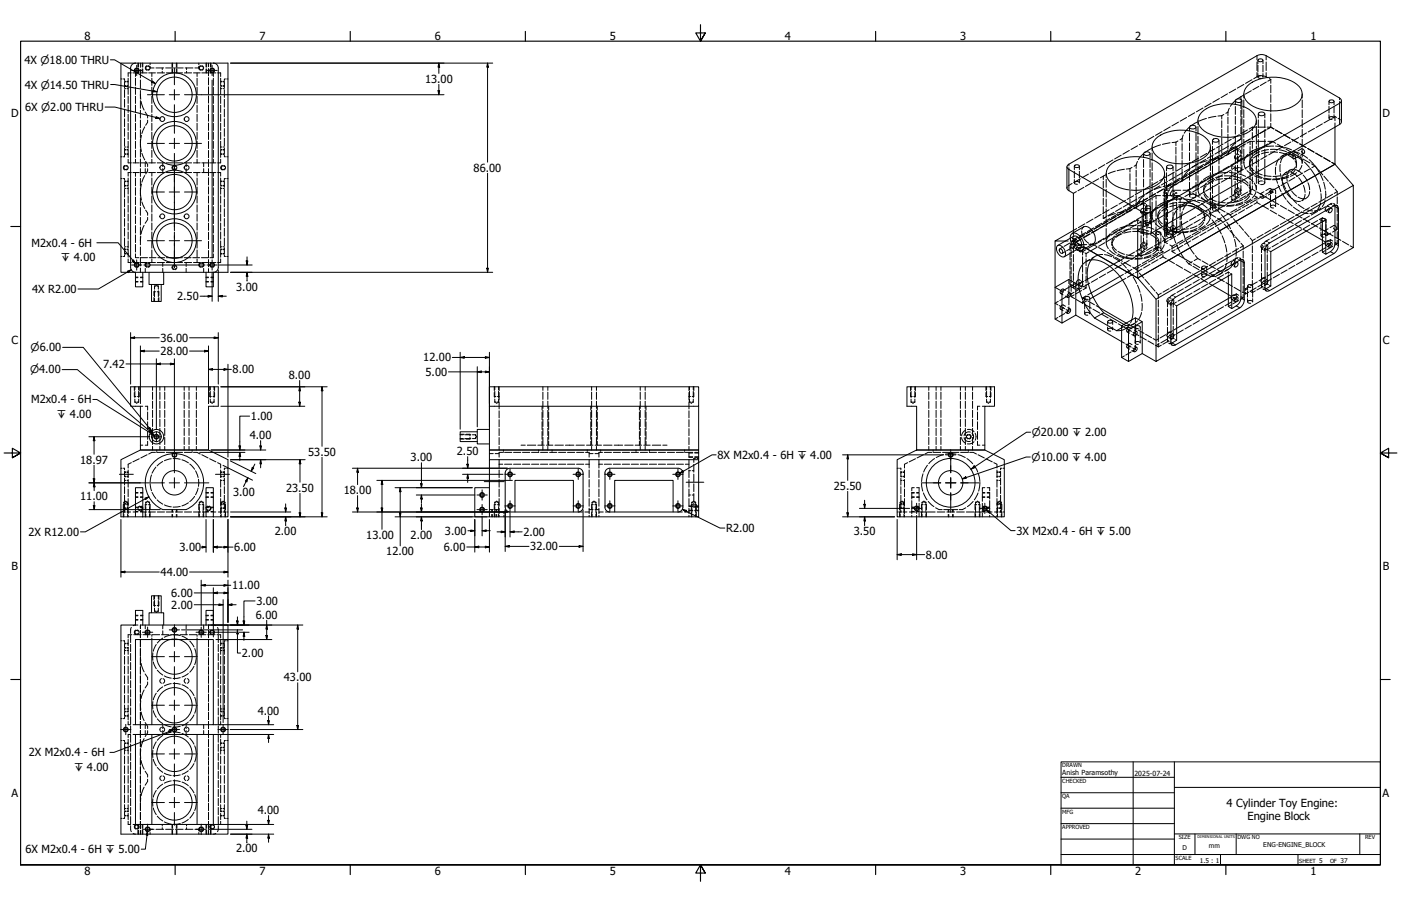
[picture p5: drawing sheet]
<svg xmlns="http://www.w3.org/2000/svg" width="864mm" height="559mm" viewBox="0 0 864 559" stroke-linecap="round" stroke-linejoin="round" font-family="sans-serif">
<defs><g id="words">
<g font-size="6.9">
<text x="52" y="24">8</text>
<text x="160" y="24">7</text>
<text x="268" y="24">6</text>
<text x="376" y="24">5</text>
<text x="484" y="24">4</text>
<text x="592" y="24">3</text>
<text x="700" y="24">2</text>
<text x="808" y="24">1</text>
<text x="15" y="39">4X ⌀18.00 THRU</text>
<text x="262" y="51">13.00</text>
<text x="15" y="55">4X ⌀14.50 THRU</text>
<text x="15" y="69">6X ⌀2.00 THRU</text>
<text x="7" y="72">D</text>
<text x="852" y="72">D</text>
<text x="292" y="106">86.00</text>
<text x="19" y="152">M2x0.4 - 6H</text>
<text x="146" y="179">3.00</text>
<text x="20" y="181">4X R2.00</text>
<text x="109" y="185">2.50</text>
<text x="7" y="212">C</text>
<text x="99" y="211">36.00</text>
<text x="852" y="212">C</text>
<text x="99" y="219">28.00</text>
<text x="64" y="227">7.42</text>
<text x="261" y="223">12.00</text>
<text x="143" y="230">8.00</text>
<text x="178" y="234">8.00</text>
<text x="262" y="232">5.00</text>
<text x="19" y="249">M2x0.4 - 6H</text>
<text x="155" y="259">1.00</text>
<text x="154" y="271">4.00</text>
<text x="190" y="281">53.50</text>
<text x="282" y="281">2.50</text>
<text x="49" y="286">18.97</text>
<text x="253" y="284">3.00</text>
<text x="442" y="283">8X M2x0.4 - 6H ↧ 4.00</text>
<text x="176" y="303">23.50</text>
<text x="212" y="305">18.00</text>
<text x="514" y="302">25.50</text>
<text x="49" y="309">11.00</text>
<text x="144" y="306">3.00</text>
<text x="274" y="330">3.00</text>
<text x="448" y="328">R2.00</text>
<text x="626" y="330">3X M2x0.4 - 6H ↧ 5.00</text>
<text x="18" y="331">2X R12.00</text>
<text x="169" y="330">2.00</text>
<text x="226" y="332">13.00</text>
<text x="253" y="333">2.00</text>
<text x="323" y="331">2.00</text>
<text x="526" y="330">3.50</text>
<text x="111" y="340">3.00</text>
<text x="144" y="340">6.00</text>
<text x="274" y="340">6.00</text>
<text x="327" y="339">32.00</text>
<text x="238" y="343">12.00</text>
<text x="571" y="345">8.00</text>
<text x="7" y="352">B</text>
<text x="852" y="352">B</text>
<text x="99" y="355">44.00</text>
<text x="143" y="364">11.00</text>
<text x="106" y="368">6.00</text>
<text x="106" y="376">2.00</text>
<text x="158" y="373">3.00</text>
<text x="158" y="382">6.00</text>
<text x="149" y="405">2.00</text>
<text x="175" y="420">43.00</text>
<text x="159" y="441">4.00</text>
<text x="18" y="467">2X M2x0.4 - 6H</text>
<text x="7" y="491">A</text>
<text x="852" y="491">A</text>
<text x="756" y="498">4 Cylinder Toy Engine:</text>
<text x="159" y="502">4.00</text>
<text x="769" y="506">Engine Block</text>
<text x="16" y="526">6X M2x0.4 - 6H ↧ 5.00</text>
<text x="145" y="526">2.00</text>
<text x="52" y="539">8</text>
<text x="160" y="539">7</text>
<text x="268" y="539">6</text>
<text x="376" y="539">5</text>
<text x="484" y="539">4</text>
<text x="592" y="539">3</text>
<text x="700" y="539">2</text>
<text x="808" y="539">1</text>
</g>
<g font-size="6.5">
<text x="38" y="161">↧ 4.00</text>
<text x="19" y="217">⌀6.00</text>
<text x="19" y="230">⌀4.00</text>
<text x="35" y="258">↧ 4.00</text>
<text x="636" y="269">⌀20.00 ↧ 2.00</text>
<text x="636" y="284">⌀10.00 ↧ 4.00</text>
<text x="46" y="475">↧ 4.00</text>
</g>
<g font-size="4.3">
<text x="655" y="478">Anish Paramsothy</text>
<text x="699" y="479">2025-07-24</text>
</g>
<g font-size="4.1">
<text x="729" y="524">D</text>
<text x="745" y="523">mm</text>
<text x="779" y="522">ENG-ENGINE_BLOCK</text>
<text x="740" y="533">1.5 : 1</text>
<text x="813" y="533">5</text>
<text x="826" y="533">37</text>
</g>
<g font-size="3.5">
<text x="655" y="473">DRAWN</text>
<text x="655" y="483">CHECKED</text>
<text x="655" y="492">QA</text>
<text x="655" y="502">MFG</text>
<text x="655" y="511">APPROVED</text>
<text x="727" y="518">SIZE</text>
<text x="763" y="518">DWG NO</text>
<text x="841" y="518">REV</text>
<text x="725" y="530">SCALE</text>
<text x="801" y="533">SHEET</text>
<text x="820" y="533">OF</text>
</g>
<text font-size="2.3" x="738" y="517">DIMENSIONAL UNITS</text>
</g></defs>
<!-- layer: Hidden (ANSI) -->
<g fill="none" stroke="#000" stroke-width=".62">
<path d="M85 39v2M87 39v3M88 39v2M93 39v1M106 39v2M109 39v2M123 39v1M127 39v2M129 39v2M130 39v2M775 37v2M779 37v2"/>
<path d="M75 49h.1M76 49h1v1M77 51v3M77 55v5M77 55h1M77 50h1M77 53h1M78 55h1M78 50h1M79 48v5h-1M79 54v4M79 59v5"/>
<path d="M81 45h-2v2M82 45h4M84 45v2M84 48v5M84 54v4M84 59v5M85 43v2M87 58v3M87 43v5M87 49v6M87 56v5M87 45h4"/>
<path d="M88 43v2M92 45h4M92 41a1.2 1.2 0 0 0-2 0 1.2 1.2 0 0 0 0 2 1.2 1.2 0 0 0 2 0M93 41v1h2M94 45v2M94 48v5M94 54v4M94 59v5M96 42h5M97 45h4M100 42v1M100 44v1"/>
<path d="M102 42h5M102 45h5M106 43v2M108 45h5M108 42h5M109 43v2M114 45h4M114 42h5M115 42v1M115 44v1M119 45h4M121 45v2"/>
<path d="M121 48v5M121 54v4M121 59v5M123 41v1h-3M124 45h4M125 41h-1a1.2 1.2 0 0 0 0 2h1M127 43v2M129 42v5M129 48v4M129 54v4M129 59v5M129 45h4"/>
<path d="M130 43v2M132 45v2M132 48v5M132 54v4M132 59v5M134 45h2v2M136 48v5h1M136 54v4M136 59v5M136 55h1M136 50h1M138 55h.1"/>
<path d="M138 50h.1M138 53h.1M138 51v3M138 55v5M139 49h-1v1M140 49h1M757 58l-4 2M762 55l-4 2M767 58v2M767 59l-4 2M767 52l-4 2M771 56l-3 2"/>
<path d="M772 49l-4 2M775 40v4M775 45v2M776 53l-4 2M777 47l-4 2M778 47l3 1M779 45v2a1.4 1.4 0 0 0-2-1 1.4 1.4 0 0 0-1 2h1M779 40v4M781 51l-4 2M782 48l1 1M783 49l-2 1M783 49v2"/>
<path d="M783 53v4M783 58v5M803 58v2M77 61v5M77 67v5M77 73v5M77 79v5M79 65v4M79 70v5M79 76v4M84 65v4M84 70v5"/>
<path d="M84 76v4M87 62v5M87 68v5M87 74v5M87 63l2 5M89 78l-2 4M89 69l2 2v2M91 74v1l-1 2M94 65v4M94 70v5M94 76v4M121 65v4"/>
<path d="M121 70v5M121 76v4M129 65v4M129 70v5M129 76v4M132 65v4M132 70v5M132 76v4M136 65v4M136 70v5M136 76v4M138 61v5"/>
<path d="M138 67v5M138 73v5M138 79v5M721 78l-4 3M726 75l-4 3M731 72l-4 3M736 70l-4 2M737 78v3M738 75l-4 3M738 74v3M738 78v5M742 67l-5 2"/>
<path d="M744 73l-5 2M747 64l-4 2M750 72l-5 1M752 61l-4 2M753 71v2M753 74v5M753 80v4M753 71l-2 1M754 71h-1M757 69l-1 1M757 69v2M757 72v4"/>
<path d="M757 78v4M758 67l-1 2M761 62v3M761 66v5M761 72v5M761 78v5M762 62l-4 4M765 62v3M765 66v5M765 72v5M765 78v5M767 62v4"/>
<path d="M767 68v5M767 74v5M767 80v5M772 78v3M772 78h2M772 78l-2 2M774 74v3M774 78v5M775 78h5M776 70v3M776 74v5M776 80v5"/>
<path d="M780 70v3M780 74v5M780 80v5M781 78h2M783 64v5M783 70v5M783 76v2M783 78l-2 2M783 78l2 2M803 62v4M803 68v5M803 74v5"/>
<path d="M803 80v5M810 79l-4 2M815 76l-4 3M819 62v3M819 66v4M819 71v2M820 74l-4 2M822 71v2a1.4 1.4 0 0 0-1-1 1.4 1.4 0 0 0-1 1l1 1M822 62v3M822 66v4M823 72l-2 1M823 72h1"/>
<path d="M823 72v2M823 76v2M825 73l1 1M827 74v1M75 97h.1M77 85v5M77 91v4M77 96v1h-1M77 91h1M77 93h1M77 95h1M78 93h1v4"/>
<path d="M78 91h1M78 95h1M79 82v4M79 87v5M79 98v2h2M84 82v4M84 87v5M84 93v4M84 98v2M87 89v4M87 80v5M87 86v5"/>
<path d="M87 92v5M87 98v5M87 83v5M87 94l2 5M90 100l1 1v2M94 82v4M94 87v5M94 93v4M94 98v2M121 82v4M121 87v5M121 93v4"/>
<path d="M121 98v2M129 82v4M129 87v5M129 93v4M129 98v5M132 82v4M132 87v5M132 93v4M132 98v2M136 82v4M136 87v5M136 98v2h-2"/>
<path d="M136 91h1M136 95h1M137 93h-1v4M138 91h.1M138 93h.1M138 95h.1M138 96v1h1M138 85v5M138 91v4M140 97h1M686 99l-4 2M691 96l-4 2"/>
<path d="M696 93l-4 2M701 100l-1 2M701 90l-4 2M705 95l-3 3M705 95v2M705 98v5M706 87l-4 2M709 95v2M709 98v5M710 92l-4 2M710 91v2M710 94v5"/>
<path d="M711 84l-4 2M715 89l-4 2M716 81l-4 3M721 88l-4 1M725 88v2M725 91v4M725 96v4M725 88h-3M726 87l-1 1M729 85v3M729 89v4M729 94v4"/>
<path d="M729 99v4M729 85l-2 1M729 83v2M733 81v-3l-3 4M733 82v5M733 88v5M733 94v5M737 82v5M737 88v5M737 94v5M738 84v5M738 90v5"/>
<path d="M738 96v5M739 98l-4 2M743 98l-4 2M744 95l-4 2M744 99l-4 2M746 91v2M746 94v5M746 100l-4 2M747 98l-4 3M747 87v2M747 90v5M747 96v5"/>
<path d="M748 96l-4 2M749 100l-4 2M749 92l-4 2M750 98l-5 1M750 99l-4 2M751 97l-4 2M751 87v2M751 90v5M751 96v5M752 96l-4 2M753 93l-4 2M753 85v4"/>
<path d="M753 90v4M753 95v2M753 97l-2 1M753 97l-2 2M753 97l-3 2M754 89l-4 2M754 97h-1M756 94l-4 2M757 93v2l-1 1M757 83v4M757 88v4M757 93l-4 2"/>
<path d="M757 90l-3 2M758 93l-1 2 2-1M758 94l-4 3M759 86l-4 2M761 91l-4 3M761 91l-3 1M761 98h1M761 84v5M761 90v5M761 96v5M762 88l-4 4M762 91h1"/>
<path d="M762 87l-4 3M762 91l1 4M762 100l-3 2M763 99h.1M763 96v5M763 95a1.4 1.4 0 0 0-2 1 1.4 1.4 0 0 0 1 2l1-1M763 95h1M763 92l-4 2M763 87l2-1-2 1M763 92l-3 1M763 92h1M764 83l-4 2"/>
<path d="M764 96h1M765 93v3M765 97v5M765 96a1.4 1.4 0 0 0-2 1 1.4 1.4 0 0 0 1 2l1-1M765 84v5M765 90v5M765 96v5M766 89l-4 2M767 86v5M767 92v5M767 98v2M767 97l-4 2"/>
<path d="M768 89l-4 2M769 80l-4 2M769 95l-2 4M771 90v5M771 96v4M771 87l-2 1M771 86l-4 2M772 98l-1 2-1 2M772 97l-1 1-1 3M772 82v4M772 87v5M772 93v4"/>
<path d="M772 98v5M772 94l-4 3M773 87h-2v2M774 92l-4 2M774 96l-1 1M774 84v5M774 90v5M774 96v5M775 87h5M776 83l-4 2M776 86v5M776 92v5"/>
<path d="M776 98v5M776 99l-4 2M776 95l-2 1M776 94l-3 2M777 92l-4 2M779 91l-4 1M780 86v5M780 92v5M780 98v5M780 80l-4 2M781 96l-4 2M781 89l-3 2"/>
<path d="M782 87h2l2 1M782 94l-4 1M782 92l-4 1M783 94h5M783 92h5M784 87l-2 1M785 90h-4M786 93l-4 3M786 90l5 1M786 80l4 2M787 89l5 2M788 98l-1 4"/>
<path d="M789 94l4 1M789 92l4 2M791 90l-4 3M791 96l-2 4M791 83l4 2M791 96h-1M792 91l4 1M793 92l4 2M793 95l-4 2M793 95h-1M794 96l4 2M794 94l4 3"/>
<path d="M794 95l5 1M796 88l-4 2M796 94l-4 2M796 86l4 2M797 94l4 1M797 93l4 3M798 95l4 2M798 99l1 3v2M798 98l1 2v2M799 94l-2 1a1.4 1.4 0 0 1 1 1 1.4 1.4 0 0 1 0 2l-1-1M800 97l3 2M800 93l2-1a1.4 1.4 0 0 1 2 1 1.4 1.4 0 0 1-1 1l-1-1"/>
<path d="M800 96l-2 2M801 85l-4 2M801 89l4 2M801 97l1 2 1 2M802 95l4 3M803 86v5M803 92v5M803 98v2M803 98l4 3M804 94l-2 2M805 82l-4 2M806 92l4 2"/>
<path d="M807 98l3 4M811 94l4 3M816 97l4 3M75 110h.1M76 110h1v1M77 112v4M77 117v5M77 116h1M77 112h1M77 114h1M78 116h1M78 112h1"/>
<path d="M78 114h1M78 103l-1-1a1.2 1.2 0 0 0-1 1 1.2 1.2 0 0 0 1 2l1-1M79 110v4M79 115v5M81 106h-2v3M82 106h4M82 100h4M84 106v3M84 110v5M84 116v4M87 119v4M87 104v5"/>
<path d="M87 110v5M87 116v5M87 106h4M87 100h4M87 113v5M89 108l-2 4M90 100v3M90 104v2M91 104v1l-1 2M92 106h4M92 100h4M94 106v3"/>
<path d="M94 110v4M94 115v5M97 106h4M97 100h4M100 100v3M100 104v2M102 106h5M102 100h5M108 106h5M108 100h5M108 103a1.2 1.2 0 0 0-1 0 1.2 1.2 0 0 0 0 1 1.2 1.2 0 0 0 1 0M114 106h4"/>
<path d="M114 100h4M115 100v3M115 104v2M119 106h4M119 100h4M121 106v3M121 110v4M121 115v5M124 106h4M124 100h4M126 100v3M126 104v2"/>
<path d="M129 104v4M129 110v4M129 115v5M129 106h4M129 100h4M132 106v3M132 110v5M132 116v4M134 106h2v3M136 110v4M136 115v5M136 116h1"/>
<path d="M136 112h1M136 114h1M138 116h.1M138 112h.1M138 114h.1M138 112v4M138 117v5M138 103a1.2 1.2 0 0 0-2 0 1.4 1.4 0 0 0 2 2v-1M139 110h-1v1M140 110h1M658 115v1M661 113l-3 2"/>
<path d="M662 102v3M662 106v4M662 111v2M664 118l-2 1M665 111v2a1.4 1.4 0 0 0-1-1 1.4 1.4 0 0 0-1 1l1 1M665 102v3M665 106v4M666 110l-4 3M668 116l-4 2M671 107l-4 3M673 113l-4 2M676 104l-4 3"/>
<path d="M677 110l-3 2M681 102l-4 2M682 107v2M682 111v5M682 117v5M682 108l-4 2M688 106l-5 1M693 104l-4 1M697 104v2M697 107v4M697 112v5M697 118v4"/>
<path d="M697 104h-3M698 103l-1 1M700 102v2M700 105v4M700 110v4M700 115v5M700 102l-1 1M704 118l-4 2M705 104v5M705 110v5M705 117v4M709 115l-4 2"/>
<path d="M709 104v5M709 110v5M709 117v4M710 100v5M710 106v5M710 113v4l-4 3M710 119v4M710 117l-4 3M712 119l-4 3M714 112l-4 2M715 115l-4 2M716 115l-5 2"/>
<path d="M717 117l-4 2M718 107v2M718 111v5M718 117v5M718 117v4M718 117v3M718 117h3M719 109l-4 2M719 103v2M719 107v4M719 113v4M719 119v5"/>
<path d="M720 112l-4 2M720 116l-2 1M720 118v4M721 114l-4 1M722 114l-4 2M722 113l-3 3M722 117h6M723 103v2M723 107v4M723 113v4M723 119v5M723 115l-2 2"/>
<path d="M723 118h1M723 118a1.4 1.4 0 0 0-1 1 1.4 1.4 0 0 0 0 2l1-2M724 106l-4 3M724 109l-3 2M725 119a1.4 1.4 0 0 0-1 1 1.4 1.4 0 0 0 0 2l2-1M725 101v4M725 106v5M725 112v2M725 114h-2M725 114h-1M725 114l-4 2M726 113l-1 1"/>
<path d="M727 111l-4 2M727 110l-4 2M729 104v4M729 110v2M729 112h-2M729 103l-4 3M729 106l-4 3M729 117h3M729 109v3M730 111l-4 2M731 110l-2 2M732 108l-4 2"/>
<path d="M732 117l2 2M732 107l-4 2M733 100v5M733 106v5M733 112v5M733 118v3M733 104l-3 4M734 104l-4 2M734 100l-4 3M734 116l-2 1M734 119l-4 2M734 108l-3 2"/>
<path d="M735 103l4-2-4 3M735 119l4 3M736 108l-4 2M736 120h-3l1 2M737 105l-4 3M737 100v5M737 106v5M737 112v5M737 118v3M737 104l-4 2M738 116l2 5M738 102v5"/>
<path d="M738 108v5M738 114v3M739 114l-4 2M739 116l-4 2M739 105l-4 3M740 105l-4 2M741 112l-2 3M741 103l-3 2M742 117h.1M742 118h.1M742 118l-4 3M742 101l-4 3"/>
<path d="M742 120l3 3M742 118l3 4M743 111l-3 2M744 115l-1 1-1 3M744 113l-2 4M744 113l-4 3M744 103l-4 2M745 102l-4 2M746 108l-4 3M746 100v5M746 106v5M746 113v4"/>
<path d="M746 119v4M746 113l-2 1M747 116l-4 2M747 102v5M747 108v5M747 114v5M748 108l-4 2M748 112l-2 1M748 110l-4 2M749 111l-4 2M751 107l-4 1M751 102v5"/>
<path d="M751 108v5M751 114v5M752 113l-4 2M753 105l-4 3M754 108l-4 2M754 110l-5 1M754 109l-5 1M755 110h4M755 108l4 1M757 110l-4 2M757 106l-5 1M758 103l-4 2"/>
<path d="M758 106l4 1M759 105l-4 2M759 105v5M759 111v4M759 116v4M760 102h-1v2M760 110l5 2M760 109l5 1M761 103l-2 1M761 119h1M761 106v5M761 112v4"/>
<path d="M761 117v4M761 102v3M762 107l-4 3M762 119l-4 3M763 120h.1M763 113l-1 5M763 102v4M763 108v4M764 107l4 2M764 117a1.6 1.6 0 0 0-3 0 1.6 1.6 0 0 0 0 2l2-1M764 103l-2 1v1M764 117h1a1.4 1.4 0 0 0-2 1 1.4 1.4 0 0 0 1 2l1-1"/>
<path d="M765 114l-1 5M765 103v5M765 109v4M765 104v1l-2 1M765 102v3M766 112l3 3M766 110l3 3M766 104l-3 3M767 100l1 4M769 105l3 3M769 109l3 3M769 118l-4 3"/>
<path d="M770 116l1 2v2M770 114l1 2v2M770 100v1M770 102h.1M770 119l-3 3M770 103l3 4M770 102l3 3M771 119l1 1M771 119l-2 1M771 101v4M771 106v5M771 112v4"/>
<path d="M771 117v2M771 117h.1M771 118h.1M771 102l-4 2M772 104v4M772 109v4M772 115v2M772 117l2 1M772 117l-2 1M773 113l1 2v2M773 108l5 2M774 108l4 1"/>
<path d="M774 106l4 2M774 118l-2 4M774 102v5M774 108v5M774 114v3M775 118l4 3M776 104v5M776 110v3M778 112h-2v1M779 110l4 1M779 112v1l-2 1M779 118l-2 2a1.4 1.4 0 0 1 2 0 1.4 1.4 0 0 1-1 2l-1-1"/>
<path d="M779 110h5M779 108l5 1M780 104v5M780 110v3M780 118l3-2a1.4 1.4 0 0 1 1 1 1.4 1.4 0 0 1-1 2l-1-1M783 118v2M784 118l-4 2M784 119l-2 1M786 118a1.4 1.4 0 0 0-1-1 1.4 1.4 0 0 0-2 1h2M786 103v5M786 118v2M786 109l2 4"/>
<path d="M788 114l2 4M789 115l-4 2M789 111h-5M789 101v5M789 110h-4M789 108l-4 1M789 107l1 4M790 119l3 4M791 109v4M791 112l2 5M791 114l2 4M793 118l3 3"/>
<path d="M793 119l3 4M793 106h-1M793 112l-3 2M794 107l-1 5M794 113l2 4M794 109l-4 1M794 108l-4 2M794 107l-4 1M795 106a4 4 0 0 0-4 2M795 105h-1M796 106l4 3M796 118l3 3"/>
<path d="M798 104a3 3 0 0 0-4 2M798 109l-4 3M799 105l-4 3M799 103l-4 3M799 105l4 2M799 100v1M799 102h.1M799 106l-4 3M801 110l2 3M803 102l-3 4M803 107l-4 2M803 108l3 4"/>
<path d="M803 114l1 5M804 100l3 3M804 120v2l-1 2M806 113l1 4M807 118v2l-2 2M808 104l-4 2M808 104l2 4M808 101l4 3M811 102l-2 1M811 102l2 4M811 109l2 4M813 105l2 3"/>
<path d="M813 114l1 4M814 107l2 4M814 119v5M816 112l1 5M816 109l3 3M817 118v4M820 113l2 3M821 100l2 1M821 120l-3 2M823 117l1 1v2M824 118l-2 1M77 123v5"/>
<path d="M77 129v5M77 135v5M79 121v4M79 126v5M79 132v4M79 138v4M84 122v4M84 127v5M84 133v5M84 139v5M87 122v5M87 128v5"/>
<path d="M87 134v5M87 125l2 4M89 139l-2 5M90 130l1 1v2M91 134v1l-2 3M94 121v4M94 126v5M94 132v4M94 138v4M121 121v4M121 126v5M121 132v4"/>
<path d="M121 138v4M129 121v4M129 126v5M129 132v5M129 138v4M132 122v4M132 127v5M132 133v5M132 139v5M136 121v4M136 126v5M136 132v4"/>
<path d="M136 138v4M138 123v5M138 129v5M138 135v5M668 140l-1 2M669 138l-4 2M674 135l-4 2M678 139l-4 2M679 132l-4 3M679 138l-4 2M681 139l-4 2M682 123v5"/>
<path d="M682 129v5M682 135v5M682 134l-2 1 2-1M683 138l-5 3M683 136l-4 3M684 129l-4 3M684 135l-4 2M686 136l-4 2M687 131l-4 2M688 132l-5 1M688 133l-4 3M688 135l-4 3"/>
<path d="M689 126l-4 3M689 132l-4 2M691 133l-4 2M691 128l-3 2M693 131l-4 2M693 130l-4 1M693 132l-4 2M694 124l-4 2M694 129l-4 2M695 140l-5 1M695 139l-4 2M695 131l-3 2"/>
<path d="M696 125l-4 3M697 123v4M697 128v2M697 130h-3M697 130l-3 1M698 128l-4 2M698 129l-1 1M698 137l-4 3M699 121l-4 2M699 126l-4 3M700 136l-4 2M700 128l-4 2"/>
<path d="M700 139h-4M700 121v4M700 138l-3 3M701 123l-4 2M701 126l-1 2v-2M701 140v2l2-1M701 136h1M701 136v2M701 136l-2 1M701 139l5 1M701 138l2-1v2M702 127l-3 2"/>
<path d="M703 125l-4 2M703 136v1M703 124l-3 2M703 131l1 1M703 140v4M704 124l1 1M704 125l1 3M704 133l-3 2M705 132h.1M705 130v4M705 135v5M705 123v5"/>
<path d="M705 129v5M705 135v2M705 125l-4 2M705 121l-3 3M705 125l-2 1M705 125l1 1M706 120l-4 2M706 129a1.6 1.6 0 0 0-3 0 1.6 1.6 0 0 0 0 2l2-1M706 128v2M706 131v4M706 136v2M706 129l1 1a1.4 1.4 0 0 0-2 1 1.4 1.4 0 0 0 1 1l1-1"/>
<path d="M707 126v4M707 131v4M707 137v4M707 140l4 1M707 122l-3 2M707 136l-2 1v1M708 138l-4 2M708 136l1 2h-3M709 123v5M709 129v5M709 135v2M709 136v2l-1-1-2 1v1h2"/>
<path d="M709 128v2M709 131v4M709 131l-4 2M710 122l-4 2M710 133l1 4M710 125v4M710 131v2M712 138l4 3M713 121h2M713 121v2M713 124v4M713 129v4"/>
<path d="M713 135v4M713 140v4M713 121l-2 1M713 128l-3 4M713 135l-4 3M714 133v1M714 134v1M714 136l2 4M714 134l2 4M714 128l-4 2M715 131l-1 1v3M715 129l-1 2v2"/>
<path d="M717 121h5M717 139l4 2M717 125l-3 2M718 139v4M718 122v5M718 128v5M718 134v4M718 133l-4 2M718 123v5M718 129v5M718 135v5M718 121v4"/>
<path d="M718 126v4M718 131v5M718 137v4M719 125l-4 2M719 125v5M719 131v5M719 137v5M720 124v4M720 129v5M720 135v5M720 128l-4 2M720 126l-4 3"/>
<path d="M722 121h.1M723 140v4M723 130l-4 2M723 123l-4 1M723 125v5M723 131v5M723 137v5M723 121l1 1M723 134v4M723 139l1 1M723 139a1.4 1.4 0 0 0-1 1 1.4 1.4 0 0 0 0 2l1-1M723 122l-3 2"/>
<path d="M724 121h2M725 140a1.5 1.5 0 0 0-1 1 1.5 1.5 0 0 0 0 2l2-1M725 125v4M725 130v4M725 136v4M725 127l-4 1M725 125l-4 1M726 129l-2 4M726 122h-1v2M726 121l2 1M726 121l-2 1M727 126l4 1"/>
<path d="M727 125h4M727 122v1M727 139l-4 3M727 123v2M727 126v4M727 131v5M727 137v4M728 127l-4 2M728 136l1 5M729 123h-5M729 131l-1 4M729 122l-2 1"/>
<path d="M729 122l5 3M730 123h4M730 127l-3 1M731 127l-4 1M732 126l-3 3M732 127l4 1M732 125l4 1M732 136l-4 3M732 124l-3 2M733 127l4 1M733 125l-2 1M735 125l4 3"/>
<path d="M735 138l-4 2M735 124l5 1M737 120v1l-2 1M737 124l-4 1M737 134l-4 2M737 121l-4 3M737 128l4 3M737 127l4 2M738 139l-4 2M738 128l4 3M738 124l5 1M740 135l-4 3"/>
<path d="M740 129l4 2M740 122l5 3M740 122l4 2M741 126l3 2M742 132l1 2-1 2M742 130l1 3-1 2M742 137l-3 3M742 136l-3 3M742 131l-4 2M743 133v1M743 134v1M743 139l-4 2"/>
<path d="M743 132l3 3M743 140l-3 2M744 125l4 3M745 133l-4 2M745 129l1 2v2M745 125l4 1M745 132l4 2M746 124l4 2M746 122l4 2M746 125l4 3M746 135l-2 3M746 125v4"/>
<path d="M746 131v2M747 128l-4 2M747 136l3 3M747 121v4M747 127v2M748 137l-4 2M749 128l3 3M749 130h2v-2l4 3M750 130l-4 2M750 137l-4 3M750 128h-2l-1 1 1 1M750 127h5"/>
<path d="M751 135l2 1M751 126l4 1M751 125h4M751 121v4M751 127v2M752 125l-4 2M753 136l1 1M753 136l-2 1M753 132l3 4M753 138l-4 2M753 134l-4 3M755 127l-4 2"/>
<path d="M755 138l2 3M756 131l2 2M756 137l3 4M757 122l-4 2M758 135l-4 2M758 132l-4 2M758 133l2 1M759 123l1 1M759 121v2M759 124l-4 2M760 131l-2 2M760 123h-1"/>
<path d="M760 135l3 3M761 127h-5M761 124v1M761 126l-5 1M761 125h-5M761 122v3M762 132l-3 2M762 129l-3 2M763 124l-2 1M764 120l-3 2M764 139l3 3M764 121l-4 3"/>
<path d="M765 129l-4 2M766 126l-4 1M766 125l-4 1M766 123l-4 2M767 129l-4 3M767 126l-4 2M768 121l-4 2M770 126l-4 2M770 121l-3 3M771 123l-4 2M772 127l-4 2M772 123l-4 3"/>
<path d="M773 121l2 1M774 123l-3 2M775 125l-2 1M775 122v1M775 124v1M775 122l-2 1M775 125l2 1M778 127l4 2M779 120l-4 3M780 121l3 2M781 121l-3 1M783 130l4 2"/>
<path d="M783 121v3M783 125v2M784 124l4 2M786 127a1.4 1.4 0 0 0-1-1 1.4 1.4 0 0 0-2 2h2M786 121v3M786 125v2M788 133l4 2M788 139l-4 2M789 127l4 2M793 136l-4 2M793 136l4 2M793 124l3 3"/>
<path d="M794 129l4 3M796 122l3 3M797 123l3 1h2M797 128l4 2M797 139l-4 2M798 134l-4 2M798 138l4 3M799 132l4 2M800 126l4 3M800 122l3 1 1-1M802 131l4 1M802 136l-4 2"/>
<path d="M802 131l-3 2M803 123l-1 1M804 135l3 2M805 129l4 1M805 122l-1 1M807 133l-4 3M807 128l-4 2M807 139l-4 2M808 138l4 2M811 130l-1 1M811 130l-1 1-3 1M812 125l-4 3"/>
<path d="M812 130l-4 3M812 136l-4 2M813 129l-1 1M814 125l-2 4M814 136v2M814 138v4M814 128l-4 2M815 134l-2 1M815 134l1 1M815 134v1M815 136v1M816 136h-1a1.4 1.4 0 0 1 1-1 1.4 1.4 0 0 1 1 1v2"/>
<path d="M817 135v1M817 123l-4 2M817 123l-2 4M817 128l-4 2M817 130h1M817 138v4M819 131h.1M819 127a1.4 1.4 0 0 0-2 1 1.4 1.4 0 0 0 1 2l1-1M819 127v1M820 128l1 1M821 125l-3 2M822 139a1.4 1.4 0 0 1 2 1 1.4 1.4 0 0 1-1 2l-1-1"/>
<path d="M822 126h1M822 139l-2 1M822 126l1 1M823 126l1 1v4M824 121v5M824 132v4M824 137v5M75 158h.1M77 141v5M77 147v5M77 153v3M77 157v1h-1"/>
<path d="M77 152h1M77 154h1M77 156h1M78 152h1M78 154h1M78 156h1M79 143v5M79 149v4M79 154v5M79 160v2h2M84 157v2h2M84 145v5"/>
<path d="M84 151v4M87 140v5M87 146v5M87 152v6M87 159v5M87 159h4M87 146v2M92 159h4M94 143v5M94 149v4M94 154v5M94 160v2"/>
<path d="M97 159h5M103 159h2M110 159h2M114 159h4M119 159h4M121 143v5M121 149v4M121 154v5M121 160v2M124 159h4M129 143v5M129 149v4"/>
<path d="M129 154v5M132 157v2h-3M132 145v5M132 151v4M136 143v5M136 149v4M136 154v5M136 160v2h-2M136 152h1M136 154h1M136 156h1M138 152h.1"/>
<path d="M138 154h.1M138 156h.1M138 141v5M138 147v5M138 153v3M138 157v1h1M140 158h1M655 152l-2 2M657 155l-2 1M657 149h1M659 150l-3 2M660 156v4"/>
<path d="M660 147l1 3M660 149h2M660 150v5M660 151v2M660 154v4M660 159v5M660 151h3M661 153l-4 2M661 148l2 4M661 152l3 2M662 147v2l1 1-1-1M662 144v1"/>
<path d="M662 157v5M662 146l-1 1M662 148l-2 1M662 150l-2 1M662 151v5M664 148l-2 1M664 141l-2 1M664 150l-1-2a1.4 1.4 0 0 0-1 2 1.4 1.4 0 0 0 2 1l-2 1M664 150l3 2M664 152l2 1M664 146l-3 3M664 151h6"/>
<path d="M665 155h1M666 152a1.6 1.6 0 0 0-2 0 1.6 1.6 0 0 0 0 2l1-1M667 147l-4 3M667 152v1a1.5 1.5 0 0 0-1 1 1.5 1.5 0 0 0 0 1l2-1M667 142l1 4 4-2M667 147l-4 2M667 155l1 1M667 155v2M667 158v5M668 152l1 1M668 147l3 3M668 145l-3 2"/>
<path d="M669 156h.1M669 154l-2 1M669 143l-4 3M669 156v2M669 160v4M671 151h3M671 155l-2 1M672 144l-4 3M673 142l-4 2M674 150h-2M674 151l2 1M674 151l-4 2"/>
<path d="M674 141l-4 2M674 159l-1 1M676 150l-2 1M676 152l-4 3M676 142l-3 2M677 153l4 2M677 141l-4 3M679 148l-4 3M680 157a10 10 0 0 0-7 2M681 147l-4 2M681 157l4 1M681 150l-4 2"/>
<path d="M682 141v5M682 147v2M682 156l5 2M684 146l-4 2M684 154l3 3M684 144l-2 4M685 149v1M685 151h.1M685 144l-3 2M686 152l2 4M686 151l2 3M686 147l-4 2 1 4"/>
<path d="M686 159l4 2M687 147l-1 2-1 2M687 146l-1 1-1 3M688 159l4 2M688 157l5 2M689 143l-4 2M689 157l4 1M689 155l4 2M689 141l-4 2M690 142l-4 2M691 144l-4 2M692 144l-4 2"/>
<path d="M692 143l-4 2M694 140l-4 2M694 159l4 1M694 159h5M694 157l5 1M695 158l-4 2M696 141l-4 3M697 143l-4 1M697 141l-4 1M698 143h5M698 141h5M699 156l-3 2"/>
<path d="M701 158l-4 2M703 158h.1M703 152l1 1M703 145v5M703 151v4M703 156v2M704 152l-4 3M704 143l4 1M704 141l4 2M704 160h-4M704 159h-4M704 157l-4 1"/>
<path d="M705 153v1M705 147l-1 4M705 141v5M705 157l-2 1M706 150a1.6 1.6 0 0 0-3 0 1.6 1.6 0 0 0 0 3l2-2M706 154l-3 2M706 155l-4 2h-1l1-1M706 151h1a1.4 1.4 0 0 0-2 1 1.4 1.4 0 0 0 1 2l1-2M707 148l-1 5M707 142v5M709 145l4 2M709 143l4 3"/>
<path d="M709 158l-4 1M710 157l-5 2M710 156l-5 1M710 154l-4 2M711 152l-4 2M712 159l-4 3M712 142l4 3M712 144v2M712 147v4M712 152v2M713 153l1 1M713 153l-2 1"/>
<path d="M713 145v5M713 151v2M713 148l1 3v1M713 147l1 2v2M714 157l-5 2M714 154l-3 3M714 152l-3 3M714 145l-1-1a1.4 1.4 0 0 1 1-1 1.4 1.4 0 0 1 2 1v2M714 149v1M714 151h.1M714 156l-3 2M715 154l2 1"/>
<path d="M716 152v2a1.4 1.4 0 0 0-2-1 1.4 1.4 0 0 0-1 1h1M716 147v4M716 149l-4 3M716 157l-3 2M717 146l1 2v2M717 141l4 2M717 155l-2 1M717 158l-2 2M717 155v1M717 157v1M717 158l2 2M717 140l4 2"/>
<path d="M718 151l-3 4M718 141v5M718 147v2M718 149l2 1M718 142v4M718 144h1M719 143v2M720 141v3M720 144v1M720 148l-2 1M720 147l-3 2M721 151l2 1"/>
<path d="M721 154l-4 2M722 144l-2 1h-1l1 1M722 142l-3 2M722 143h5M723 145h-2M723 152v1M723 154v1M723 155l2 1M723 145v1h-2M723 142l4 1M723 141h4M723 143v2"/>
<path d="M723 143h1M723 145l2 5M723 144v1M724 154l-1 1M724 151l-1 1M725 146l-4 2M725 151l2 4M725 143h1M725 141v2M725 143h-1M725 144l-4 2M725 157l5 2"/>
<path d="M726 151l-4 2M727 144h.1M727 144l-1 1M727 142v2M728 156l2 4M729 142l1 5M729 151l-4 3M729 148l-4 2M730 141l-4 2M731 160l4 2M731 148l-4 3M731 148l2 4"/>
<path d="M732 143l-4 1M733 143h-5M733 141h-5M733 153l3 4M734 149l-4 2M734 145l-4 3M735 146l-3 2M737 158l1 1M738 142l-5 1M738 141l-4 1M738 159l2 1M738 159l-2 2"/>
<path d="M739 146l-4 2M739 143l-4 2M740 143l-4 2M743 143l-3 2M745 140l-4 2M748 140l-4 3M751 140l2 4M753 145l2 5M754 159l-4 2M755 151l1 4M756 157v4M758 142l3 3"/>
<path d="M759 156l-4 2M759 142l2 4M761 148l1 4M762 146l2 3M762 159l-2 4M762 153v5M763 159l-3 1M763 153l-3 3M764 159h1M764 159l1 1M765 150l1 2M765 160h1"/>
<path d="M766 152v2M766 155v4M766 152l-2 1M767 143l3 3M771 147l1 1M772 148v3M772 152v4M772 157v4M774 147l-2 1M778 153h.1M778 157v5M778 151v5"/>
<path d="M779 145l-4 2M779 154h1M779 153l1 1M780 151a1.6 1.6 0 0 0-2 0 1.6 1.6 0 0 0 0 2l1-1M781 151h.1M781 151l-1 1M781 154h1M781 154v2M781 157v4M782 148l-3 2M783 155h.1M783 153l-2 1"/>
<path d="M783 142l-3 2M787 145l-4 2M788 150l-4 2M792 142l-4 2M793 147l-4 2M798 144l-4 3M803 142l-4 2M803 141l2 1M808 158l-4 2M812 156l-3 2M813 141l4 2M814 143v2"/>
<path d="M815 148l2 1M817 154l-2 2M817 150l-2 1M817 151l1 1M817 153l-4 2M817 143v2a1.4 1.4 0 0 0-1-1 1.4 1.4 0 0 0-1 2h1M818 143l4 3M818 150l2 1M819 152h.1M819 141l-3 1a1.4 1.4 0 0 1 2 1 1.4 1.4 0 0 1-1 2l-1-1M819 149a1.6 1.6 0 0 0-2 0 1.6 1.6 0 0 0 0 2l2-1M820 148l1 1"/>
<path d="M820 151l-2 1M820 148l-2 1M820 148v1M820 150v1M820 149l1 1M820 144l-2 1M822 152l-4 2M823 146l4 2M823 149l1 1M824 142l-3 1M824 150l-2 1M824 143v4"/>
<path d="M824 148v2M828 149l3 2M832 152l2 1M82 162h4M84 171h1M84 174h1M87 165v3M87 171h1M87 174h1M87 162h4M90 162v2M90 166v2"/>
<path d="M92 162h4M92 163a1.2 1.2 0 0 0-2 0 1.2 1.2 0 0 0 1 2l1-1M95 180h1M95 176h1M95 176v2M95 179v4M96 176h-1M96 176h1M97 176h1M97 180h1M97 162h4M98 176v2"/>
<path d="M98 179v4M100 162v2M100 166v2M102 162h5M108 162h5M108 164a1.2 1.2 0 0 0-1 0 1.2 1.2 0 0 0 0 2 1.2 1.2 0 0 0 1 0M114 162h4M115 162v2M115 166v2M119 162h4M124 162h4M125 163l-1-1a1.2 1.2 0 0 0-1 1 1.2 1.2 0 0 0 1 2l1-1"/>
<path d="M126 162v2M126 166v2M127 171h2M127 174h2M129 160v5M129 166v2M129 162h4M130 171h2M130 174h2M657 179l-2-1a1.4 1.4 0 0 0-1 1 1.4 1.4 0 0 0 0 2l2-1M658 180l2 1M659 172v3"/>
<path d="M659 176v5M660 173v3M660 161v5M660 167v5M660 165v4M660 170v4M660 175v5M660 177h1M662 174v4M662 163v4M662 168v5M662 178h.1"/>
<path d="M664 175v1M664 176l-3 1M665 176l1 1M665 177l-2 1M666 173a1.6 1.6 0 0 0-2 0 1.6 1.6 0 0 0 0 2l1-1M667 173v1a1.4 1.4 0 0 0-1 1 1.4 1.4 0 0 0 0 2l2-2M667 179l-4 2M667 177l-4 3M667 176l1 1M667 164v4M667 169v4M667 174v2"/>
<path d="M667 176l-1 1M668 174l-3 1M669 177v1M669 178l-1 1M669 165v4M669 170v4M669 176v2M670 172l-1 1M672 175l-4 2M672 160l-3 1M677 172l-4 2M681 169l-3 2"/>
<path d="M686 163l-2 1M686 166l-4 2M690 161l-3 2M691 162l3 3M691 163l-4 3M692 169l-2 1M693 162l4 2M694 172l-2 1M695 166l3 4M696 161l-4 2M698 166l-5 3M698 165l2 1"/>
<path d="M698 171l3 4M699 169l-4 2M700 166l2 2M701 176l2 4M702 165l-2 1M702 168l3 4M703 163l-4 3M704 166l-4 2M706 172l3 4M707 162l-4 2M708 160l-4 2M709 163l-4 2"/>
<path d="M709 176l3 4M714 160l-4 2M720 160l4 3M721 178l-4 2M725 163l4 2M725 175l-3 2M729 178l-4 2M730 166l4 2M730 173l-4 2M731 161l2 2M733 163l2 1M734 175l-4 3"/>
<path d="M735 161l-2 2M735 170l-4 2M735 169l4 2M735 164l4 2M736 163l4 2M739 172l-4 3M740 178l-4 2M740 167l-4 2M740 167l4 2M740 172l4 2M741 166l4 2M741 165v2"/>
<path d="M741 168v2M741 161l4 2M743 166h-2a1.4 1.4 0 0 1 1-2 1.4 1.4 0 0 1 2 1v2M744 170a1.4 1.4 0 0 0-2-1 1.4 1.4 0 0 0-1 1l2 1M744 168v2M744 170l-4 2M744 169l2 1M744 164l-3 2M745 175l-4 2M745 175l2 1M746 164l3 2M746 169l4 2"/>
<path d="M749 169l-3 1M749 170h-3M749 167l-4 2M749 162l-4 2M749 172l-4 3M751 171l4 3M752 167l-2 2M754 168l-4 2M754 168l-3 1M754 164l-4 2 2 1M754 167h-2M754 169l-4 3"/>
<path d="M756 174l4 3M756 162l-2 5M757 166l-2 1M757 168l-2 1M757 168h1M757 168v1M757 169v1M759 169h.1M759 161l-4 2M759 164l-4 3M759 163l1 1M761 164v1"/>
<path d="M761 177l4 3M761 161a1.6 1.6 0 0 0-2 0 1.6 1.6 0 0 0 0 3l2-2M762 162h1M766 160v5M766 166v4M766 171v4M766 176v5M768 178l1 1M768 178v1M769 176v2M769 179v4M770 177l-2 1"/>
<path d="M771 177h-2a1.4 1.4 0 0 1 1-2 1.4 1.4 0 0 1 2 1v2M772 162v5M772 168v4M772 173v4M772 178v2M772 179v4M774 179l-2 1M774 177l-3 3h1M775 174l-4 2M778 174h.1M778 174v4M778 163v4"/>
<path d="M778 168v5M778 177l-3 2M779 178v1M779 178h1M779 175l-4 2M779 175h1h-1M780 173l-1 1M780 172a1.6 1.6 0 0 0-2 0 1.6 1.6 0 0 0 0 2l1-1M780 179h1M780 171l-4 2M781 172v1M781 175l1 1"/>
<path d="M781 162v5M781 168v4M781 173v2M781 175l-2 1M783 176h.1M783 169l-2 1M784 172l-4 2M789 169l-4 2M793 166l-3 3M798 164l-4 2M803 161l-4 2M95 184v2"/>
<path d="M98 184v2M652 196l-2 1M652 186l-2 1 2 1M653 188l3 2M654 191l1 1M654 181l1 1M655 188l2 1M655 188a1.4 1.4 0 0 0-1 1 1.4 1.4 0 0 0 0 2l2-1M656 193l-3 2M657 192l1 1M657 183h1M657 191l2 1"/>
<path d="M657 183l-4 2M658 190l2 1M659 183v5M659 189v3M659 192l-2 1M660 183l2 1M660 181v2M662 180l-4 2M662 182l-2 1M663 185l5 2M667 184v1M669 184v2"/>
<path d="M669 187v4M669 192v2M669 188l4 2M669 182l-2 2 2 1M670 186l-3 1v-1M670 186l5 2M671 185l-2-1v-1h2l1 3M672 192v2a1.4 1.4 0 0 0-2-1 1.4 1.4 0 0 0-1 1h2M672 187v4M673 181l-3 1M674 191l4 2M674 183l-3 2"/>
<path d="M676 189l2 1M679 194l4 2M683 198v2M684 197l4 2M686 198v2M689 200l2 1M694 199l2 1M697 200l-3 3M698 197l-1 2M699 200l-2 1M700 196v3M700 200v12"/>
<path d="M701 198l-4 2M703 181l1 5M704 193l-2 4M704 187v5M713 180l1 2M714 182v2M714 185v4M714 190v5M714 196v4M716 181l-2 1M720 186v1M720 190v5"/>
<path d="M720 196v5M720 185v4M721 186l1 2-1-1M722 184a1.6 1.6 0 0 0-2 0 1.6 1.6 0 0 0 0 2l1-1M723 184v1M723 185h-1M723 187l1 1M723 187v3M723 191v4M723 196v4M724 181l-3 3M725 188v1"/>
<path d="M725 186l-2 1M730 184l-4 2M735 181l-4 2M739 198l-4 2M744 195l-4 2M749 192l-4 2M754 189l-4 2M757 182l2 1M759 188l-2 1M759 183l-2 1M759 186l-4 3M759 185h1"/>
<path d="M760 183l2 2M761 185v1M761 182a1.6 1.6 0 0 0-2 1 1.6 1.6 0 0 0 0 2l2-2M762 183v2l-2 1M762 181l2 1M762 181l-2 1M762 181v1M762 183h1M764 185l-4 2M765 183l1 1M766 180l2 1M766 184l-2 1"/>
<path d="M766 182v2M768 180v1M769 184v2M770 180l-2 1M772 184v2a1.4 1.4 0 0 0-1-1 1.4 1.4 0 0 0-2 2h2M683 202v1M686 202v1a1.4 1.4 0 0 0-2-1 1.4 1.4 0 0 0-1 2h2M691 211l2 1M692 202h-1M693 200h.1M693 220h-2M693 203l-2 1"/>
<path d="M694 201h.1M694 212l3 2M694 201h-1M695 215h1M695 205h1M696 203l1 1M696 202l-3 1M696 201h-2M697 201l4 2M697 217l-3 2M698 216l1 1M698 206l1 1"/>
<path d="M698 213l-2-1a1.4 1.4 0 0 0-1 1 1.4 1.4 0 0 0 1 2l1-2M698 203l-2-1-1 1v2h1l1-2M698 215l2 1M698 205l4 2M699 213l2 1M699 204h2M700 213v3M700 216l-2 1M702 204l3 2M702 203l-2-1a1.4 1.4 0 0 1 1-1 1.4 1.4 0 0 1 2 1v2M703 210v2a1.4 1.4 0 0 0-2-2 1.4 1.4 0 0 0-1 2h2M703 205v4"/>
<path d="M703 208l4 2M706 206l4 2M708 210l3 2M711 209l2 1 1-1M712 213l2 1M714 201v4M714 207v4M714 212v2M715 212l-2 1M716 213l-2 1M719 206l-4 2M720 209l-4 2"/>
<path d="M720 202v4M720 208v3M720 212h1M720 210l-3 2M721 212h1M721 208l1 1-1-1M722 207l-1 1M722 205a1.6 1.6 0 0 0-2 1 1.6 1.6 0 0 0 0 2l1-2M722 213h1M723 206h.1M723 204l-4 2M723 209l-2 1"/>
<path d="M723 209h1M723 201v4M723 207v2M724 206l-3 3M725 209v1M725 203l-1 1M729 203l-4 3M734 201l-4 2M83 239v1M85 239v1M94 239v2M99 239v2"/>
<path d="M102 239v2M114 239v2M117 239v2M121 239v2M130 239v1M132 239v1M305 239v1M307 239v1M335 239v2M338 239v2M365 239v2M368 239v2"/>
<path d="M395 239v2M398 239v2M425 239v1M427 239v1M562 239v1M564 239v1M573 239v2M577 239v2M580 239v2M592 239v2M595 239v2M600 239v2"/>
<path d="M608 239v1M610 239v1M83 245h1M83 248h1M83 241v4M83 246v2M84 248h1M85 248h.1M85 245h1M85 241v4M85 246v2M87 251h1"/>
<path d="M90 251h1v2M91 254v5M94 242v4M94 247v5M94 253v4M94 259v4M99 242v4M99 247v5M99 253v4M99 259v4M102 242v4M102 247v5"/>
<path d="M102 253v4M102 259v4M114 242v4M114 247v5M114 253v4M114 259v4M117 242v4M117 247v5M117 253v4M117 259v4M121 242v4M121 247v5"/>
<path d="M121 253v4M121 259v4M129 245h1M130 248h.1M130 241v4M130 246v2M130 248h1M131 248h1M131 245h1M132 248h.1M132 241v4M132 246v2"/>
<path d="M305 245h1M305 248h1M305 248h.1M305 241v4M305 246v2M306 248h1M307 248h.1M307 245h1v2M307 241v4M307 246v2M308 248v4M308 253v5"/>
<path d="M308 259v4M334 251v2M334 254v5M335 242v4M335 247v5M335 253v4M335 259v4M338 242v4M338 247v5M338 253v4M338 259v4M338 251v2"/>
<path d="M338 254v5M364 251v2M364 254v5M365 242v4M365 247v5M365 253v4M365 259v4M368 242v4M368 247v5M368 253v4M368 259v4M368 251v2"/>
<path d="M368 254v5M394 251v2M394 254v5M395 242v4M395 247v5M395 253v4M395 259v4M398 242v4M398 247v5M398 253v4M398 259v4M398 251v2"/>
<path d="M398 254v5M425 248v4M425 253v5M425 259v4M425 248h1M425 248h.1M425 241v4M425 246v2M426 245h-1v2M426 248h1M427 248h.1M427 245h1"/>
<path d="M427 241v4M427 246v2M561 245h1M562 248h.1M562 241v4M562 246v2M562 248h1M563 248h1M563 245h1M564 248h.1M564 241v4M564 246v2"/>
<path d="M573 242v4M573 247v5M573 253v4M573 259v4M577 242v4M577 247v5M577 253v4M577 259v4M580 242v4M580 247v5M580 253v4M580 259v4"/>
<path d="M592 242v4M592 247v5M592 253v4M592 259v4M595 242v4M595 247v5M595 253v4M595 259v4M600 242v4M600 247v5M600 253v4M600 259v4"/>
<path d="M603 254v5M604 251h-1v2M606 251h1M608 245h1M608 248h1M608 241v4M608 246v2M609 248h1M610 248h.1M610 245h1M610 241v4M610 246v2"/>
<path d="M87 275h1M91 260v5M91 266v5M91 272v3h-1M94 264v5M94 270v4M94 275v3M96 279h-2l-2 1M97 278h.1M97 279h.1M97 279h4M99 264v5"/>
<path d="M99 270v4M99 275v3M102 264v5M102 270v4M102 275v3M102 279h5M107 279v1M108 279v1M108 279h5M114 264v5M114 270v4M114 275v3"/>
<path d="M114 279h4M117 264v5M117 270v4M117 275v3M118 278h.1M118 279h.1M119 279h2l2 1M121 264v5M121 270v4M121 275v3M284 271h2M284 268h2"/>
<path d="M287 271h3M287 268h3M290 268v1M290 270v1M291 271h2M291 268h2M293 268v1M293 270v1M294 269v1M302 280h2M305 280h3M308 264v5"/>
<path d="M308 270v4M308 275v3M310 279h-2v3M310 278h.1M310 279h.1M311 279h4M317 279h4M321 275h3M322 279h5M325 275h5M328 279h4M332 275h3"/>
<path d="M332 278h.1M332 279h.1M333 279h5M334 260v5M334 266v5M334 272v3M335 264v5M335 270v4M335 275v3M338 264v5M338 270v4M338 275v3"/>
<path d="M338 272v3h-1M338 275h3M338 260v5M338 266v5M339 279h4M340 278h.1M340 279h.1M342 275h5M344 279h5M349 275h5M350 279h4M355 275h5"/>
<path d="M355 279h5M361 279h2v3M362 275h4M362 278h.1M362 279h.1M363 280h3M364 260v5M364 266v5M364 272v3M365 264v5M365 270v4M365 275v3"/>
<path d="M367 280h2M368 264v5M368 270v4M368 275v3M368 272v3h-1M368 275h3M368 260v5M368 266v5M370 278h.1M370 279h.1M371 279h-2v3M372 275h5"/>
<path d="M372 279h5M378 279h4M379 275h5M384 279h4M385 275h5M389 279h5M392 275h3M392 278h.1M392 279h.1M394 260v5M394 266v5M394 272v3"/>
<path d="M395 264v5M395 270v4M395 275v3M395 279h4M398 264v5M398 270v4M398 275v3M398 272v3h-1M398 275h3M398 260v5M398 266v5M400 279h5"/>
<path d="M400 278h.1M400 279h.1M402 275h5M406 279h4M409 275h2M411 279h5M417 279h4M422 278h.1M422 279h.1M422 279h3v3M425 264v5M425 270v4"/>
<path d="M425 275v3M425 279h2M428 279h3M573 264v5M573 270v4M573 275v3M574 279h-2l-2 1M575 278h.1M575 279h.1M575 279h5M577 264v5M577 270v4"/>
<path d="M577 275v3M580 264v5M580 270v4M580 275v3M581 279h4M585 280h-2M587 279h4M587 280h2M592 264v5M592 270v4M592 275v3M592 279h5"/>
<path d="M593 270v2l2 1M594 270a2.9 2.9 0 0 0 4 2M595 264v5M595 270v4M595 275v3M595 265l-2 2v2M596 269a1.2 1.2 0 0 1 2 0 1.2 1.2 0 0 1-1 2l-1-1M596 265h3l1 1M597 278h.1M597 279h.1M598 279h2l2 1M598 267v-1a3 3 0 0 0-4 3"/>
<path d="M599 267a2.9 2.9 0 0 1 0 5M600 264v5M600 270v4M600 275v3M600 272l-1 1-3 1M601 267l1 2-1 3M603 272v3h1M603 260v5M603 266v5M606 275h1M75 289h.1M76 289h1v1"/>
<path d="M77 291v3h1M77 295v4M77 296h1M77 291h1M78 296h1M78 291h1M78 294h1M79 290v5M79 296v4M81 285l-2 1v3M86 283l-4 2M91 280l-4 2"/>
<path d="M93 298v5M93 293v4M96 288l-2 4M100 285l-3 2M106 283l-5 1M107 283h4M112 284l4 1M117 286l3 3M121 290l1 5M122 296v4M124 280l4 2M129 283l4 2"/>
<path d="M134 285l2 1v3M136 296h1M136 290v5M136 296v4M136 291h1M136 294h1M138 296h.1M138 291h.1M138 291v3M138 295v4M139 289h-1v1M140 289h1"/>
<path d="M308 283v6M308 290v5M308 296v4M308 286h2M311 286h4M317 286h4M322 286h5M328 286h4M333 286h5M339 286h4M344 286h5M350 286h4"/>
<path d="M355 286h5M361 286h2M363 283v6M363 290v5M363 296v4M369 283v6M369 290v5M369 296v4M369 286h2M372 286h5M378 286h4M384 286h4"/>
<path d="M389 286h5M395 286h4M400 286h5M406 286h4M411 286h5M417 286h4M422 286h3M425 283v6M425 290v5M425 296v4M425 290h1M425 282h2"/>
<path d="M427 290h1M428 286v5M428 292v5M428 298v5M428 282h3M429 283h-1v2M430 283h1M553 289h1M555 289v1M555 296h1M555 291h1M555 291v3h1"/>
<path d="M555 295v4M557 296h1M557 291h1M557 294h1M558 290v5M558 296v4M559 285l-1 1v3M564 283l-4 2M568 298l1 5M569 292l-1 5M569 280l-4 2M572 287l-3 4"/>
<path d="M576 283l-3 3M582 280l-5 2M590 280l5 2M596 283l4 3M600 287l3 4M603 280l4 2M603 292l1 5M604 298l-1 5M608 283l4 2M613 285l2 1v3M615 296h.1M615 291h.1"/>
<path d="M615 294h.1M615 290v5M615 296v4M616 296h1M616 291h1M617 291v3h-1M617 295v4M618 289h-1v1M618 289h1M75 316h.1M76 311h1M76 316h2"/>
<path d="M76 310h1M76 310v2M76 312v4M76 317v2M77 305v5h-1M77 300v4M77 315v1M77 313h1M77 309h1M78 311h-1v3M78 310h1M78 311h1"/>
<path d="M78 316h3M78 313h1M79 310v2M79 312v4M79 317v2M79 302v4M79 308v4M79 313v3M82 316h2M84 313h1M84 315h1M84 304h1"/>
<path d="M84 306h1M86 313a1.2 1.2 0 0 1 2 0 1.4 1.4 0 0 1-2 2v-1M87 313h1M87 315h1M87 304h1M87 306h1M88 316h2M90 311h1M90 310h1M90 310v2M90 312v4M90 317v2"/>
<path d="M90 310h.1M91 309h.1M91 316h5M91 310h1M92 311h1M92 310h.1M92 310v2M92 312v4M92 317v2M94 304l2 3M97 308l3 3M97 316h4"/>
<path d="M101 311l5 2M102 316h5M106 314v2M106 317v2M108 316h5M109 314v2M109 317v2M111 312l-4 1M114 316h4M116 310l-4 2M119 316h5M120 306l-3 3"/>
<path d="M122 301l-1 4M123 311h1M123 310h1M123 310v2M123 312v4M123 317v2M123 310h.1M124 309h.1M124 310h1M125 311h1M125 310h.1M125 316h2"/>
<path d="M125 310v2M125 312v4M125 317v2M127 313h2M127 315h2M127 304h2M127 306h2M128 313a1.2 1.2 0 0 1 2 0 1.2 1.2 0 0 1-1 2l-1-1M130 313h2M130 315h2M130 304h2M130 306h2"/>
<path d="M132 316h1M135 316h2M136 311h1M136 302v4M136 308v4M136 313v3M136 313h1M136 310h1M136 310v2M136 312v4M136 317v2M137 310h-1"/>
<path d="M137 309h1M138 311v3M138 316h1M138 313h.1M138 310h1M138 311h1M138 305l1 5M138 300v4M138 315v1M139 310v2M139 312v4M139 317v2"/>
<path d="M140 316h1M302 314h2M303 314v2M303 317v2M305 311h1M305 310h1M305 310v2M305 312v4M305 317v2M305 314h3M305 310h.1M306 309h1"/>
<path d="M306 314v2M306 317v2M307 310h.1M307 311h1M307 310v2M307 312v4M307 317v2M308 313v3h2M308 302v4M308 308v4M311 316v1M311 318v1"/>
<path d="M312 316h2M356 316h3M360 316h3M363 302v4M363 308v4M363 313v4M363 318v1M363 314h3M365 311h1M365 310h1M365 310v2M365 312v4"/>
<path d="M365 317v2M365 310h.1M366 309h1M367 310h.1M367 311h1M367 314h2M367 310v2M367 312v4M367 317v2M369 302v4M369 308v4M369 313v3"/>
<path d="M369 318v1M372 316h-3v1M373 316h3M418 316h3M422 316h3M425 302v4M425 308v4M425 313v4M425 318v1M425 305h1M425 312h2M425 315h2"/>
<path d="M426 311h1M426 310h1M426 310v2M426 312v4M426 317v2M427 305h1M427 310h-1M428 309h.1M428 309h-1M428 304v5M428 310v3h1M428 310h1"/>
<path d="M428 311h1M428 312h3M428 315h3M429 310v2M429 312v4M429 317v2M430 313h1M553 316h1M555 311h1M555 316h1M555 310h1M555 310v2"/>
<path d="M555 312v4M555 317v2M555 310h.1M555 313h1M555 300v4M555 305v5M555 315v1M556 309h.1M556 311h-1v3M556 310h1M557 311h1M557 316h2"/>
<path d="M557 313h1M557 310h.1M557 310v2M557 312v4M557 317v2M558 302v4M558 308v4M558 313v3M561 316h3M562 313h2M562 315h2M562 304h2"/>
<path d="M562 306h2M562 304v4M562 309v4M562 314v3M562 318v1M564 301h-2v2M565 313h2M565 315h2M565 304h2M565 306h2M565 301h2v2M566 316h4"/>
<path d="M567 304v5M567 310v5M567 316v3M568 311h1M568 310h1M568 310v2M568 312v4M568 317v2M569 310h-1M569 309h1M569 304l2 4M570 310h1"/>
<path d="M570 311h1M571 310v2M571 312v4M571 317v2M572 316h4M572 309l4 3M577 313l2 1h2M578 316h4M582 314h4M584 316h4M585 314v2M585 317v2"/>
<path d="M586 314h4M587 314v2M587 317v2M590 316h4M595 313l-2 1h-2M596 316h4M600 309l-4 3M601 311h1M601 310h1M601 310v2M601 312v4M601 317v2"/>
<path d="M602 316h4M602 310h-1M602 309h1M603 304l-2 4M603 310h1M603 311h1M604 310v2M604 312v4M604 317v2M606 313h1M606 315h1M606 304h1"/>
<path d="M606 306h1M606 304v5M606 310v5M606 316v3M607 301h-1v2M608 316h4M609 313h1M609 315h1M609 304h1M609 306h1M609 301h1v2M610 304v4"/>
<path d="M610 309v4M610 314v3M610 318v1M613 316h2M615 311h1M615 313h.1M615 311h.1M615 302v4M615 308v4M615 313v3M615 310h1M615 310v2"/>
<path d="M615 312v4M615 317v2M615 310h.1M616 309h.1M616 316h2M616 313h1M616 311h1v3M616 310h1M617 311h1M617 305v5M617 300v4M617 315v1"/>
<path d="M617 310v2M617 312v4M617 317v2M618 316h1M84 380h1M87 380h1M95 374h1M95 367v2M95 370v4M95 375v2M95 377h1M96 377h1"/>
<path d="M97 377h1M97 374h1M98 367v2M98 370v4M98 375v2M98 377h-1M127 380h2M130 380h2M75 395h.1M76 395h1v1M77 397v2M77 397h1"/>
<path d="M77 399h1M78 397h1M78 399h1M79 394v4M79 399v5M81 392v4M81 397v5M81 387v4M81 391h-2v2M82 391h5M84 382h1M85 386h-3"/>
<path d="M85 389h-1a1.2 1.2 0 0 0 0 2h1M87 389v4M87 394v5M87 382h1M88 386h-1v2M88 391h5M90 386v2M90 389v2M94 391v1M94 394h.1M94 391h4M96 398l-2 4"/>
<path d="M100 391h4M100 394l-3 3M100 386v2M100 389v2M105 391h5M106 392l-5 1M107 392h4M107 394h-2M108 394h2M111 391h5M112 392l4 3M115 386v2"/>
<path d="M115 389v2M117 391h4M117 395l3 4M121 391v1M121 394h.1M122 391h5M126 386v2M126 389v2M127 386h2v2M127 382h2M128 391h5M129 389v4"/>
<path d="M129 394v5M130 386h3M130 382h2M132 389a1.2 1.2 0 0 0-2 0 1.2 1.2 0 0 0 0 2 1.2 1.2 0 0 0 2 0M134 391h2v2M134 387l1 4M135 392v4M135 397v5M136 394v4M136 399v5M136 397h1M136 399h1"/>
<path d="M138 397h.1M138 399h.1M138 397v2M139 395h-1v1M140 395h1M77 400v4M77 405v5M77 411v5M77 417v5M77 401h1M78 401h1M79 405v5"/>
<path d="M79 411v5M79 417v5M81 403v4M81 409v4M81 414v5M81 420v4M87 405v3M87 400v5M87 406v4M87 411v5M87 417v4M87 409l2 5"/>
<path d="M89 416l2 2v1M94 403v4M94 408l2 4M97 413l3 3M100 419h-1a1.5 1.5 0 0 0 1 2M100 419h1a1.5 1.5 0 0 1 1 1 1.5 1.5 0 0 1-2 1M101 417l5 1M111 418h-4M115 419h-1a1.5 1.5 0 0 0 1 2M116 419a1.5 1.5 0 0 1 1 1 1.5 1.5 0 0 1-1 1M116 415l-4 3M120 411l-3 4"/>
<path d="M120 400l1 4M121 406l-1 4M129 400v5M129 406v4M129 411v5M129 417v4M135 403v4M135 409v4M135 414v5M135 420v4M136 405v5M136 411v5"/>
<path d="M136 417v5M136 401h1M138 401h.1M138 400v4M138 405v5M138 411v5M138 417v5M77 423v5M77 429v5M77 435v3M77 439v2M77 437h1"/>
<path d="M77 439h1M78 437h1M78 439h1M79 423v5M79 429v5M79 435v4M81 425v5M81 431v4M81 437v4M87 423v4M87 428v5M87 434v4"/>
<path d="M87 439v5M87 432v6M87 439l2 5M89 426l-2 5M91 421v1l-2 2M94 433v4M94 438l2 4M96 428l-2 4M100 424l-3 3M106 422l-5 1M107 422h4M112 422l4 3"/>
<path d="M117 425l3 4M120 430l1 4M121 436l-1 4M129 423v4M129 428v5M129 434v4M129 439v5M135 425v5M135 431v4M135 437v4M136 423v5M136 429v5"/>
<path d="M136 435v4M136 437h1M136 439h1M138 437h.1M138 439h.1M138 423v5M138 429v5M138 435v3M138 439v2M75 457h.1M75 443h.1M76 457h1v1"/>
<path d="M77 442v1h-1M77 459v2h1M77 459h1M77 441h1M78 459h1M78 441h1M79 440v4M79 445v2h2M79 456v4M81 453h-2v2M81 442v5M81 448v4"/>
<path d="M81 453v5M81 459v4M82 447h2M82 453h2M87 445v4M87 451v4M87 456v5M89 456l-2 5M89 446l2 2v1M90 447v2M90 451v2M91 451v1l-2 2"/>
<path d="M96 458l-2 4M97 443l3 3M100 449h-1a1.5 1.5 0 0 0 0 1 1.5 1.5 0 0 0 1 1M100 454l-3 3M100 447v2M100 451v2M100 449h1a1.5 1.5 0 0 1 1 1 1.5 1.5 0 0 1-2 1M101 447l5 1M106 452l-5 1M107 452h4M111 448h-4M112 452l4 3"/>
<path d="M115 449h-1a1.5 1.5 0 0 0 0 1 1.5 1.5 0 0 0 1 1M115 447v2M115 451v2M116 449a1.5 1.5 0 0 1 1 1 1.5 1.5 0 0 1-1 1M116 445l-4 3M117 455l3 4M120 441l-3 4M120 460l1 4M126 447v2M126 451v2M129 445v4M129 451v4"/>
<path d="M129 456v5M132 447h1M132 453h1M135 453h1v2M135 442v5M135 448v4M135 453v5M135 459v4M136 440v4M136 445v2h-1M136 456v4M136 459h1"/>
<path d="M136 441h1M138 459h.1M138 441h.1M138 442v1h1M138 459v2M139 457h-1v1M140 457h1M140 443h1M77 462v3M77 466v5M77 472v5M77 478v5"/>
<path d="M77 463h1M78 461h1v4M78 463h1M79 466v5M79 472v5M79 478v5M81 465v4M81 470v5M81 476v4M87 462v4M87 467v5M87 473v4"/>
<path d="M87 479v4M87 462v6M87 469l2 5M89 476l2 2v1M94 463v4M94 468l2 4M97 473l3 3M100 479h-1a1.5 1.5 0 0 0 1 2M100 479h1a1.5 1.5 0 0 1 1 1 1.5 1.5 0 0 1-2 1M101 477l5 1M111 478h-4M115 479h-1a1.5 1.5 0 0 0 1 2"/>
<path d="M116 479a1.5 1.5 0 0 1 0 1 1.5 1.5 0 0 1 0 1M116 475l-4 3M120 471l-3 4M121 466l-1 4M129 462v4M129 467v5M129 473v4M129 479v4M135 465v4M135 470v5M135 476v4M136 466v5"/>
<path d="M136 472v5M136 478v5M136 463h1M137 461h-1v4M138 463h.1M138 462v3M138 466v5M138 472v5M138 478v5M77 484v5M77 490v5M77 496v4"/>
<path d="M77 499h1M79 496v3h-1M79 484v5M79 490v5M79 499v2h-1M81 481v5M81 487v4M81 492v5M81 498v5M87 484v5M87 490v4M87 495v5"/>
<path d="M87 492v3M89 486l-2 5M91 481v1l-2 2M94 493v4M94 498l2 4M96 488l-2 4M100 484l-3 3M106 482l-5 1M107 482h4M112 482l4 3M117 485l3 4M120 490l1 4"/>
<path d="M121 496l-1 4M129 484v5M129 490v4M129 495v5M135 481v5M135 487v4M135 492v5M135 498v5M136 484v5M136 490v5M136 496v5h1M136 499h1"/>
<path d="M138 499h.1M138 484v5M138 490v5M138 496v4M75 505h.1M77 501v2M77 504v1h-1M77 501h1M77 503h1M78 503h1M79 502v4M79 507v2h2"/>
<path d="M81 509v4M81 504v4M82 514h2M82 509h2M85 509h-1a1.2 1.2 0 0 0-1 2 1.2 1.2 0 0 0 2 0M85 509v2M85 512v2M87 501v5M87 507v4M87 512v2M88 509v2M88 512v2"/>
<path d="M93 513v1M95 511h-2v2M96 511h5M97 503l3 3M100 509h.1M100 510v1M101 507l5 1M102 511h5M106 509v2M106 512v2M108 511h5M109 509v2"/>
<path d="M109 512v2M111 508h-4M114 511h5M115 509h.1M115 510v1M116 505l-4 3M120 501l-3 4M120 511h3v2M123 513v1M127 509v2M127 512v2M129 501v5"/>
<path d="M129 507v4M129 512v2M130 509v2M130 512v2M132 509h1M132 509a1.2 1.2 0 0 0-2 0 1.2 1.2 0 0 0 0 2 1.2 1.2 0 0 0 2 0M133 514h-1M135 509l-1 4M135 504v4M136 502v4M136 507v2h-1M136 503h1"/>
<path d="M138 501h.1M138 503h.1M138 501v2M138 504v1h1M140 505h1"/>
</g>
<!-- layer: Hidden Narrow (ANSI) -->
<g fill="none" stroke="#000" stroke-width=".62">
<path d="M85 39v2M88 39v2M106 39v2M109 39v2M127 39v2M130 39v2M775 34v3M775 38v5M780 34v3M780 38v5M77 50h1M77 53h1"/>
<path d="M78 50h1M78 53h1M84 42h-1a1.5 1.5 0 0 0 0 2 1.5 1.5 0 0 0 1 1M85 42a1.5 1.5 0 0 1 1 1 1.5 1.5 0 0 1-1 2M85 43v2M88 43v2M91 41h-1a1.5 1.5 0 0 0 0 1 1.5 1.5 0 0 0 1 1M92 41a1.5 1.5 0 0 1 1 1 1.5 1.5 0 0 1-1 1M106 43v2M109 43v2M124 41a1.5 1.5 0 0 0-1 1 1.5 1.5 0 0 0 1 1M124 41h1a1.5 1.5 0 0 1 1 1 1.5 1.5 0 0 1-2 1"/>
<path d="M127 43v2M130 43v2M130 42a1.5 1.5 0 0 0-1 2 1.5 1.5 0 0 0 1 1M131 42a1.5 1.5 0 0 1 1 1 1.5 1.5 0 0 1-1 2M136 50h1M136 53h1M138 50h.1M138 53h.1M765 60v2M775 45v2M780 45v2M765 63v4"/>
<path d="M765 68v4M765 73v4M765 78v5M826 60v2M826 63v1M77 92h1M77 95h1M78 92h1M78 95h1M136 92h1M136 95h1M138 92h.1"/>
<path d="M138 95h.1M760 91l1 1M761 92h1M763 93h1M764 94h1M765 84v2M77 112h1M77 115h1M77 102a1.5 1.5 0 0 0-1 1 1.5 1.5 0 0 0 1 2M78 102a1.5 1.5 0 0 1 0 3M78 112h1M78 115h1"/>
<path d="M107 102a1.5 1.5 0 0 0 0 3M108 102a1.5 1.5 0 0 1 1 1 1.5 1.5 0 0 1-1 2M136 112h1M136 115h1M137 102a1.5 1.5 0 0 0-1 1 1.5 1.5 0 0 0 1 2M138 112h.1M138 115h.1M138 102a1.5 1.5 0 0 1 0 3M659 101v1M659 103v2M680 109v2M680 112v4"/>
<path d="M680 117v4M718 119h.1M719 120h1M720 114h1M722 115h1M763 116h1M764 116l1 1M680 122v4M680 127v5M680 133v2M702 125h1M703 125l1 1"/>
<path d="M705 126l1 1M706 127h1M760 120l1 1M761 121l1 1M820 126h1M821 127h1M77 154h1M77 157h1M78 154h1M78 157h1M136 154h1M136 157h1"/>
<path d="M138 154h.1M138 157h.1M660 152v1M661 153l1 1M662 147l1 1M664 148l1 1M702 154h1M703 155h1M705 149h1M706 150h1M718 142h.1M719 142l1 1"/>
<path d="M720 143l1 1M722 144l1 1M762 159l1 1M778 154h.1M779 154l1 1M780 149h1M782 149l1 1M84 171h1M84 174h1M84 162h-1a1.6 1.6 0 0 0 1 3M85 162a1.5 1.5 0 0 1 1 1 1.5 1.5 0 0 1-1 2M87 171h1"/>
<path d="M87 174h1M91 162h-1a1.5 1.5 0 0 0 0 1 1.5 1.5 0 0 0 1 2M92 162a1.5 1.5 0 0 1 0 3M95 180v2M98 180v2M107 164a1.5 1.5 0 0 0-1 1 1.5 1.5 0 0 0 1 1M108 164a1.5 1.5 0 0 1 1 1 1.5 1.5 0 0 1-1 1M124 162a1.5 1.5 0 0 0-1 1 1.5 1.5 0 0 0 1 2M124 162h1a1.5 1.5 0 0 1 1 2 1.5 1.5 0 0 1-2 1M127 171h2M127 174h2M130 171h2"/>
<path d="M130 174h2M130 162a1.5 1.5 0 0 0 0 3M131 162a1.5 1.5 0 0 1 1 1 1.5 1.5 0 0 1-1 2M660 175v1M661 176h1M662 177h1M664 178h1M764 160h.1M778 176v1M779 177l1 1M95 184v2M98 184v2"/>
<path d="M720 187h.1M721 188h1M723 182h.1M724 183h1M720 210h.1M721 211h1M83 239v2M86 239v2M129 239v2M132 239v2M305 239v2M308 239v2"/>
<path d="M425 239v2M428 239v2M561 239v2M564 239v2M608 239v2M611 239v2M83 242v3M86 242v3M129 242v3M132 242v3M305 242v3M308 242v3"/>
<path d="M425 242v3M428 242v3M561 242v3M564 242v3M608 242v3M611 242v3M96 268a1.5 1.5 0 0 0-1 1 1.5 1.5 0 0 0 1 2M97 268a1.4 1.4 0 0 1 1 2 1.4 1.4 0 0 1-1 1M107 279a1.5 1.5 0 0 0 0 3M108 279a1.5 1.5 0 0 1 0 3M284 271h2M284 268h2"/>
<path d="M287 271h3M287 268h3M425 279h2M428 279h3M586 279a1.5 1.5 0 0 0-1 2 1.5 1.5 0 0 0 1 1M586 279h1a1.4 1.4 0 0 1 1 2 1.4 1.4 0 0 1-2 1M597 268h-1a1.5 1.5 0 0 0 0 2 1.5 1.5 0 0 0 1 1M598 268a1.5 1.5 0 0 1 1 1 1.5 1.5 0 0 1-1 2M77 291h1M77 294h1M78 291h1M78 294h1"/>
<path d="M136 291h1M136 294h1M138 291h.1M138 294h.1M313 292a1.5 1.5 0 0 1 1-1 1.5 1.5 0 0 1 2 1M313 293a1.4 1.4 0 0 0 2 1 1.4 1.4 0 0 0 1-1M355 293a1.5 1.5 0 0 0 2 1 1.5 1.5 0 0 0 1-1M355 292a1.5 1.5 0 0 1 1-1 1.5 1.5 0 0 1 2 1M375 293a1.4 1.4 0 0 0 1 1 1.4 1.4 0 0 0 1-1M375 292a1.5 1.5 0 0 1 1-1 1.5 1.5 0 0 1 1 1M416 292a1.5 1.5 0 0 1 2-1 1.5 1.5 0 0 1 1 1M417 293a1.4 1.4 0 0 0 1 1 1.4 1.4 0 0 0 1-1"/>
<path d="M425 282h2M428 282h3M555 291h1M555 294h1M557 291h1M557 294h1M615 291h.1M615 294h.1M616 291h1M616 294h1M76 311v3M76 316v3"/>
<path d="M77 311h1M77 314h1M78 311h1M78 314h1M79 316v1M79 318v1M84 313h1M84 316h1M84 304h1M84 307h1M86 312a1.5 1.5 0 0 0-1 2 1.5 1.5 0 0 0 1 1M87 313h1"/>
<path d="M87 316h1M87 304h1M87 307h1M87 312a1.5 1.5 0 0 1 0 3M90 311v3M90 316v3M93 311v3M93 316v3M106 314v2M106 317v2M109 314v2M109 317v2"/>
<path d="M123 311v3M123 316v3M126 311v3M126 316v3M127 313h2M127 316h2M127 304h2M127 307h2M128 312a1.5 1.5 0 0 0-1 2 1.5 1.5 0 0 0 1 1M129 312a1.5 1.5 0 0 1 1 2 1.5 1.5 0 0 1-1 1M130 313h2M130 316h2"/>
<path d="M130 304h2M130 307h2M136 316v1M136 318v1M136 311h1M136 314h1M138 311h.1M138 314h.1M139 311v3M139 316v3M296 315a1.5 1.5 0 0 0 3 0M296 314a1.5 1.5 0 0 1 1-1 1.5 1.5 0 0 1 2 1"/>
<path d="M296 306a1.5 1.5 0 0 0 3 0M296 305a1.5 1.5 0 0 1 1-1 1.5 1.5 0 0 1 2 1M303 314v2M303 317v2M305 311v3M305 316v3M306 314v2M306 317v2M308 316v1M308 318v1M313 312a1.5 1.5 0 0 1 1-1 1.5 1.5 0 0 1 2 1M313 312v1a1.5 1.5 0 0 0 2 1 1.5 1.5 0 0 0 1-2"/>
<path d="M355 312v1a1.5 1.5 0 0 0 2 1 1.5 1.5 0 0 0 1-2M355 312a1.5 1.5 0 0 1 1-1 1.5 1.5 0 0 1 2 1M365 311v3M365 316v3M368 311v3M368 316v3M375 312v1a1.5 1.5 0 0 0 1 1 1.5 1.5 0 0 0 1-2M375 312a1.5 1.5 0 0 1 1-1 1.5 1.5 0 0 1 1 1M416 312a1.5 1.5 0 0 1 2-1 1.5 1.5 0 0 1 1 1M417 312v1a1.5 1.5 0 0 0 1 1 1.5 1.5 0 0 0 1-2M425 312h2M425 315h2"/>
<path d="M426 311v3M426 316v3M428 312h3M428 315h3M429 311v3M429 316v3M555 311v3M555 316v3M555 311h1M555 314h1M557 311h1M557 314h1"/>
<path d="M558 316v1M558 318v1M562 313h2M562 304h2M562 307h2M565 312a1.5 1.5 0 0 0-1 2 1.5 1.5 0 0 0 1 1M565 313h2M565 304h2M565 307h2M565 312h1a1.5 1.5 0 0 1 1 2 1.5 1.5 0 0 1-2 1M568 311v3M568 316v3"/>
<path d="M571 311v3M571 316v3M585 314v2M585 317v2M588 314v2M588 317v2M601 311v3M601 316v3M604 311v3M604 316v3M606 313h1M606 304h1"/>
<path d="M606 307h1M607 312h-1a1.5 1.5 0 0 0 0 2 1.5 1.5 0 0 0 1 1M608 312a1.5 1.5 0 0 1 0 3M609 313h1M609 304h1M609 307h1M615 311h.1M615 314h.1M615 316v1M615 318v1M616 311h1M616 314h1"/>
<path d="M618 311v3M618 316v3M84 379h1M87 379h1M95 367v3M95 371v3M98 367v3M98 371v3M127 379h2M130 379h2M77 397h1M77 400h1"/>
<path d="M78 397h1M78 400h1M84 382h1M84 389h-1a1.5 1.5 0 0 0 0 1 1.5 1.5 0 0 0 1 1M85 389a1.5 1.5 0 0 1 1 1 1.5 1.5 0 0 1-1 1M87 382h1M91 389h-1a1.5 1.5 0 0 0 0 1 1.5 1.5 0 0 0 1 1M92 389a1.5 1.5 0 0 1 1 1 1.5 1.5 0 0 1-1 1M107 387a1.5 1.5 0 0 0-1 2 1.5 1.5 0 0 0 1 1M108 387a1.5 1.5 0 0 1 1 2 1.5 1.5 0 0 1-1 1M124 389a1.5 1.5 0 0 0-1 1 1.5 1.5 0 0 0 1 1M124 389h1a1.5 1.5 0 0 1 1 1 1.5 1.5 0 0 1-2 1"/>
<path d="M127 382h2M130 382h2M130 389a1.5 1.5 0 0 0-1 1 1.5 1.5 0 0 0 1 1M131 389a1.5 1.5 0 0 1 1 1 1.5 1.5 0 0 1-1 1M136 397h1M136 400h1M138 397h.1M138 400h.1M77 439h1M78 439h1M136 439h1M138 439h.1"/>
<path d="M77 458h1M77 442h1M77 449a1.5 1.5 0 0 0-1 1 1.5 1.5 0 0 0 1 1M78 449a1.5 1.5 0 0 1 1 1 1.5 1.5 0 0 1-1 1M78 458h1M78 442h1M107 449a1.5 1.5 0 0 0-1 1 1.5 1.5 0 0 0 1 1M108 449a1.5 1.5 0 0 1 1 1 1.5 1.5 0 0 1-1 1M136 458h1M136 442h1M137 449a1.5 1.5 0 0 0-1 1 1.5 1.5 0 0 0 1 1M138 458h.1"/>
<path d="M138 442h.1M138 449a1.5 1.5 0 0 1 1 1 1.5 1.5 0 0 1-1 1M77 461h1M78 461h1M136 461h1M138 461h.1M77 500h1M77 503h1M78 500h1M78 503h1M84 509h-1a1.5 1.5 0 0 0 0 1 1.5 1.5 0 0 0 1 1M85 509a1.5 1.5 0 0 1 1 1 1.5 1.5 0 0 1-1 1"/>
<path d="M85 509v2M85 512v2M88 509v2M88 512v2M91 510h-1a1.5 1.5 0 0 0 0 2 1.5 1.5 0 0 0 1 1M92 510a1.5 1.5 0 0 1 0 3M106 509v2M106 512v2M109 509v2M109 512v2M124 510a1.5 1.5 0 0 0-1 2 1.5 1.5 0 0 0 1 1M124 510h1a1.5 1.5 0 0 1 1 2 1.5 1.5 0 0 1-2 1"/>
<path d="M127 509v2M127 512v2M130 509v2M130 512v2M130 509a1.5 1.5 0 0 0-1 1 1.5 1.5 0 0 0 1 1M131 509a1.5 1.5 0 0 1 1 1 1.5 1.5 0 0 1-1 1M136 500h1M136 503h1M138 500h.1M138 503h.1"/>
</g>
<!-- layer: Visible (ANSI) -->
<g fill="none" stroke="#000" stroke-width=".62">
<path d="M75 39h66v129h-66zM84 39l-2 1-1 2v123v2l3 1M132 39l1 1 2 2v123l-1 2-2 1v9h-5v-9M775 37l1-1 2 1a1.5 1.5 0 0 1-1 1 1.5 1.5 0 0 1-2-1zM769 53a26 26 0 0 1 32 0 7 7 0 0 1-3 12 27 27 0 0 1-29-2 7 7 0 0 1 0-10zM733 78l2-1 2 1a1.9 1.9 0 0 1-2 2 1.9 1.9 0 0 1-2-2zM741 69a26 26 0 0 1 32 1 7 7 0 0 1-3 11 27 27 0 0 1-29-1 7 7 0 0 1 0-11zM762 62l2-1 1 1a1.9 1.9 0 0 1-2 1 1.9 1.9 0 0 1-1-1zM776 69h3l1 1a2 2 0 0 1-2 1 2 2 0 0 1-2-1zM820 62h2a1.5 1.5 0 0 1-1 1 1.5 1.5 0 0 1-2-1zM827 62v13l-1 2-116 67h-2a9 9 0 0 1-7-2v30l-32-19 32 19 122-71v-23M706 94h1h2a1.9 1.9 0 0 1-2 2 1.9 1.9 0 0 1-2-2z"/>
<path d="M712 86a25 25 0 0 1 32 0 7 7 0 0 1-2 11 27 27 0 0 1-29-1 7 7 0 0 1-1-10zM748 86a1.9 1.9 0 0 1 2-1 1.9 1.9 0 0 1 1 2l-3 1zM658 103v14l4 2v25M658 102l118-68h2h2l46 26a1.7 1.7 0 0 1 1 2 1.7 1.7 0 0 1-1 2l-117 67h-3h-2l-45-26a1.6 1.6 0 0 1-1-3zM663 102h2a1.5 1.5 0 0 1-1 1 1.5 1.5 0 0 1-2-1zM684 102a26 26 0 0 1 32 0 7 7 0 0 1-3 12 27 27 0 0 1-29-2 7 7 0 0 1 0-10zM719 102a1.9 1.9 0 0 1 2 0 1.9 1.9 0 0 1 2 2h-3zM834 114l-11-13-122 71 12 13M706 128l1-1h2a1.5 1.5 0 0 1-1 2 1.5 1.5 0 0 1-2-1zM815 137v19l2 1M820 129v-1a1.5 1.5 0 0 1 1 2 1.5 1.5 0 0 1-2 1zM823 127v23l-1 3a9 9 0 0 1-5 4v-21l-34 19v21l-3 2"/>
<path d="M105 159h5M650 149v48l5 2M652 152a4 4 0 0 1 5 5 2.4 2.4 0 0 1-3 1 2.4 2.4 0 0 1-2-1l-1-3zM652 151l10-5a5 5 0 0 1 4 7l-10 5M653 154a1.5 1.5 0 0 1 2 0 1.5 1.5 0 0 1-1 2h-1zM660 147a2.7 2.7 0 0 1 1-3 2.7 2.7 0 0 1 4 1 8 8 0 0 1 2 9 2.9 2.9 0 0 1-3 0M661 144l7-4a7 7 0 0 1 7 9l-1 1-7 4M662 142l-12 7h7M781 151l1 1-1 1-1 1M782 150l40-23a1.8 1.8 0 0 1 2 0 1.8 1.8 0 0 1 1 2v23l-1 3-2 1-39 23a1.7 1.7 0 0 1-2 0 1.7 1.7 0 0 1-1-1v-23v-2zM805 142l10 6M815 151l-32 18"/>
<path d="M819 150h1a1.5 1.5 0 0 1 1 2 1.5 1.5 0 0 1-2 0zM84 168v9h4v-9M92 168v7h9v-7M93 175v11h6v-11M650 177l9-5 4 3-8 5zM655 180v19l8-5M663 175v19M673 160a23 23 0 0 0 1 23l3 5 3 5M684 164l-14 8M690 170l-17 11M692 173l-18 10M747 176l10 6"/>
<path d="M757 170v19l2 1M762 162h1a1.5 1.5 0 0 1 0 2 1.5 1.5 0 0 1-2 0zM765 160v24l-1 2a9 9 0 0 1-5 4M780 173h1h1l-1 1-1 1M659 191v-1a1.5 1.5 0 0 1 1 2 1.5 1.5 0 0 1-2 1v-1zM659 181a1.5 1.5 0 0 1 1 2 1.5 1.5 0 0 1-2 0v-1zM663 194l28 17M675 196l13 8 3-2M675 196l5-3 13 7M675 196a32 32 0 0 1-9-30 10 10 0 0 1 15-4 36 36 0 0 1 17 33v2M678 190l16 9M683 198h3a1.5 1.5 0 0 1-2 1 1.5 1.5 0 0 1-1-1z"/>
<path d="M704 198v20M713 185l121-71v39l-121 70zM723 185h1l-1 2-1 1M724 184l40-24a1.7 1.7 0 0 1 2 0 1.7 1.7 0 0 1 1 2v23v2l-2 2-40 24a1.7 1.7 0 0 1-2 0 1.7 1.7 0 0 1-1-2v-23v-2zM757 184l-32 19M759 190v-21l-34 20v21l-3 2M762 183h1a1.5 1.5 0 0 1 0 2 1.5 1.5 0 0 1-2 1zM691 201l9-5 4 2-8 5zM691 201v19l5 3M691 204h-3M696 203v20l8-5M700 214a1.5 1.5 0 0 1 1 2 1.5 1.5 0 0 1-2 1z"/>
<path d="M700 205v-1a1.5 1.5 0 0 1 1 2 1.5 1.5 0 0 1-2 1zM704 218l9 5M722 207l1-1 1 1-1 1-1 1M81 239h54v12h-6v27h-42v-27h-6zM302 239h129v12h-129zM559 239h54v12h-6v27h-42v-27h-6zM302 251v27h129v-27M107 280a1.2 1.2 0 0 0 0 1 1.2 1.2 0 0 0 1 0 1.2 1.2 0 0 0 0-1M294 266h-10v6h10M302 265h-8v9h8M585 280h2M302 284h129v35h-129z"/>
<path d="M302 284v-6h129v6M313 289h1h44l1 1v2v22l-1 1-2 1-43-1-1-1-1-1v-21zM373 292v21M376 289h-2l-1 3M376 289h42M418 289h2l1 2v22l-1 2-2 1M553 284l12-6h42l12 6v35h-66zM84 301h4v18h-4zM84 319h-9v-35l12-6h42l12 6v35h-9M88 319h39M100 314h15M100 314a18 18 0 0 1-7-27 18 18 0 0 1 29 0 18 18 0 0 1-7 27"/>
<path d="M127 301h5v18h-5zM302 301h-9v18h9M317 316v-20h36v20M373 313l1 2 2 1M376 316h42M379 316v-20h36v20M84 376h4v10h39v-10h5v10h9v128h-66v-128h9zM93 378v-11h6v11M84 394h48v53h-48zM92 386v-8h9v8M94 394v53M105 394a11 11 0 0 0-6 17 11 11 0 0 0 17 0 11 11 0 0 0-6-17"/>
<path d="M121 394v53M84 453h48v56h-48zM94 453v56M121 453v56"/>
<circle cx="84" cy="43" r="1.2"/>
<circle cx="108" cy="58" r="11"/>
<circle cx="108" cy="58" r="13"/>
<circle cx="131" cy="43" r="1.2"/>
<circle cx="100" cy="73" r="1.5"/>
<circle cx="115" cy="73" r="1.5"/>
<circle cx="108" cy="88" r="11"/>
<circle cx="108" cy="88" r="13"/>
<circle cx="100" cy="103" r="1.5"/>
<circle cx="108" cy="118" r="11"/>
<circle cx="108" cy="118" r="13"/>
<circle cx="115" cy="103" r="1.5"/>
<circle cx="100" cy="133" r="1.5"/>
<circle cx="115" cy="133" r="1.5"/>
<circle cx="108" cy="148" r="11"/>
<circle cx="108" cy="148" r="13"/>
<circle cx="84" cy="163" r="1.2"/>
<circle cx="131" cy="163" r="1.2"/>
<circle cx="96" cy="269" r="1.2"/>
<circle cx="96" cy="269" r="3"/>
<circle cx="96" cy="269" r="4"/>
<circle cx="108" cy="298" r="8"/>
<circle cx="314" cy="293" r="1.2"/>
<circle cx="356" cy="293" r="1.2"/>
<circle cx="376" cy="293" r="1.2"/>
<circle cx="418" cy="293" r="1.2"/>
<circle cx="586" cy="298" r="8"/>
<circle cx="586" cy="281" r="1.2"/>
<circle cx="586" cy="298" r="15"/>
<circle cx="297" cy="305" r="1.2"/>
<circle cx="297" cy="314" r="1.2"/>
<circle cx="314" cy="312" r="1.2"/>
<circle cx="356" cy="312" r="1.2"/>
<circle cx="376" cy="312" r="1.2"/>
<circle cx="418" cy="312" r="1.2"/>
<circle cx="565" cy="314" r="1.2"/>
<circle cx="607" cy="314" r="1.2"/>
<circle cx="91" cy="390" r="1.2"/>
<circle cx="108" cy="388" r="1.2"/>
<circle cx="124" cy="390" r="1.2"/>
<circle cx="108" cy="435" r="11"/>
<circle cx="78" cy="450" r="1.2"/>
<circle cx="108" cy="450" r="1.2"/>
<circle cx="138" cy="450" r="1.2"/>
<circle cx="108" cy="465" r="11"/>
<circle cx="108" cy="495" r="11"/>
<circle cx="91" cy="511" r="1.2"/>
<circle cx="124" cy="511" r="1.2"/>
</g>
<!-- layer: Visible Narrow (ANSI) -->
<path d="M826 64v13M659 105v13M704 131v13M710 131v13M823 127l2 2M820 155l2 1M823 150l2 2M765 161l2 1M780 178l3 1M762 189l2 1M765 184l2 1M723 212l2 1" fill="none" stroke="#000" stroke-width=".62"/>
<!-- layer: Border (ANSI) -->
<g fill="none" stroke="#000" stroke-width=".7">
<path d="M108 19v6M216 19v6M324 19v6M432 15v10l-3-5h6l-3 5 3-5M540 19v6M648 19v6M756 19v6M7 140h6M851 140h6M3 279h10l-5-3v6l5-3-5 3M861 279h-10l5-3v6l-5-3 5 3M7 419h6"/>
<path d="M851 419h6M13 533v-508h838v508h-838h838M108 533v6M216 533v6M324 533v6M435 538l-3-5 3 5h-6l3-5v11M540 533v6M648 533v6M756 533v6"/>
</g>
<!-- layer: Title (ANSI) -->
<g fill="none" stroke="#000" stroke-width=".62">
<path d="M654 470h197v63h-197zM654 479h70M698 470v63M724 470v63M654 489h70M654 498h70M724 486h127M654 508h70M654 518h70M724 514h127M737 514v13M762 514v13"/>
<path d="M838 514v13M654 527h197M752 527v6M800 527v6"/>
</g>
<!-- layer: Dimension (ANSI) -->
<g fill="none" stroke="#000" stroke-width=".62">
<path d="M142 39h162M271 39v2h-1zM271 39v6M301 39v2h-1zM301 39v61M124 58h150M131 49v110M270 56h1v2zM271 52v6M301 107v61M152 158v5M78 167l3-1-2 2z"/>
<path d="M81 166l-20 12h-13M89 163h37M131 168v18M135 167v19M135 163h20M142 168h162M152 161h1l-1 2zM152 168l1 2h-1zM152 168v5M300 165h1v3zM123 183h8M128 182l3 1h-3z"/>
<path d="M135 183l2-1v1zM135 183h5M39 214h12l43 52M81 208h2v1zM81 208h17M81 205v32M87 217l2-1v1zM87 217h11M87 213v36M117 208h18M117 217h12M126 216l3 1h-3z"/>
<path d="M129 213v36M132 208h3l-3 1zM135 205v32M284 217v48M299 220h3l-3 1zM302 217v46M38 228h10l46 39M78 224h30M96 224h3v1zM96 221v44M105 224h3l-3 1zM108 221v56"/>
<path d="M129 228l2-1v1zM129 228h14M136 239h66M138 227l3 1h-3zM141 225v57M185 239v2h-1zM185 235v16M199 239v2h-1zM199 239v36M276 229h26M279 220h23M284 220h2v1z"/>
<path d="M294 229h3v1zM294 226v37M299 229h3l-3 1zM136 251h52M154 257h-6v21M184 248h1v3zM55 269h37M58 269v3h-1zM58 269v11M92 264l2 2zM93 265l1 2-2-1zM123 279h28"/>
<path d="M130 278h34M147 275h1v3zM148 279v3h-1zM148 279v5M160 275h1v3zM161 272v6M55 298h31M57 295h1v3zM58 287v16M58 298l1 2h-1zM137 287l19 9M142 284l16 8"/>
<path d="M142 284h46M153 295l-1 2h-1zM153 295l-3 5M156 288v1l-1 2zM157 286l-2 5M161 284v2h-1zM161 284v5M185 284v2h-1zM185 284v13M199 282v37M217 289h96M220 289l1 2h-1z"/>
<path d="M220 289v10M232 296h84M235 296l1 3h-1zM235 296v30M259 298h1v3zM260 285v16M285 293h25M288 286h1l-1 3zM288 293l1 2h-1zM288 282v7M288 293v5M519 281h63"/>
<path d="M523 281v2h-1zM523 281v15M55 314h44M58 312h1l-1 2zM58 309v5M89 307l3-1-2 2zM92 306l-39 22h-3M142 319h60M142 316h37M176 313h1l-1 3zM176 319l1 2h-1zM176 311v5"/>
<path d="M176 319v5M184 316h1v3zM185 304v15M198 316h1v3zM217 316h96M220 313h1l-1 3zM220 306v10M235 313h1l-1 3zM244 319h56M244 301h47M246 316h1v3zM247 301v2h-1z"/>
<path d="M247 301v36M257 305h36M259 313h1v3zM260 305v3h-1zM260 319v2h-1zM260 305v5M260 311v5M260 319v8M297 319v12M311 314v26M314 316v15M359 314v26"/>
<path d="M421 314l2 1v1zM421 314l23 12h3M519 319h32M522 316h1v3zM523 303v16M530 314h31M533 311v3zM533 319v2zM533 309v5M533 319v5M565 318v27M75 320v36"/>
<path d="M125 337h2l-2 1zM125 337h2M127 320v21M132 337h2v1zM132 337h12M132 320v21M138 337h3l-3 1zM141 320v36M288 337h14M288 327h5M290 327h3l-3 1zM293 337h2v1z"/>
<path d="M293 320v21M297 327h3v1zM297 327h5M299 337h3l-3 1zM302 320v21M306 328h5M309 328h2l-2 1zM311 337l3-1v2zM311 337h15M314 328h3v1zM314 328h8M345 337h14"/>
<path d="M357 336l2 1-2 1zM553 320v25M75 353l2-1v1zM75 353h23M117 353h24M124 358v28M138 352l3 1h-3zM141 358v26M553 342h3v1zM553 342h17M563 342h2l-2 1zM120 366h21"/>
<path d="M120 373h18M124 361h3v1zM124 361h18M132 366l2-1v1zM132 363v30M135 372l3 1-3 1zM138 370v76M138 361h3l-3 1zM138 365l3 1h-3zM141 373l2-1v2zM141 373h5M157 371h-7v15"/>
<path d="M112 388h38M128 390h17M129 386h58M133 394h35M146 383h1l-1 3zM146 388l1 3h-1zM146 388v15h2M146 380v6M147 390h7M150 383h1l-1 3zM150 390l1 2h-1zM150 390v5"/>
<path d="M164 392h1l-1 2zM164 386l1 2h-1zM164 383v11M184 386v2h-1zM184 386v28M184 421v29M133 447h36M133 453h36M142 450h45M165 444h1v3zM166 453v2h-1zM166 442v5"/>
<path d="M166 453v5M183 447h1v3zM128 511h27M133 509h36M142 514h27M152 509h1l-1 2zM152 514l1 3h-1zM152 506v5M152 514v6M165 506h1v3zM166 514v3h-1zM166 503v6"/>
<path d="M166 514v5"/>
</g>
<g fill="#000">
<path d="M270 56h1v2zM271 39v2h-1zM301 39v2h-1zM78 167l3-1-2 2zM152 161h1l-1 2zM152 168l1 2h-1zM300 165h1v3zM128 182l3 1h-3zM135 183l2-1v1zM81 208h2v1zM87 217l2-1v1zM126 216l3 1h-3z"/>
<path d="M132 208h3l-3 1zM284 220h2v1zM96 224h3v1zM105 224h3l-3 1zM129 228l2-1v1zM138 227l3 1h-3zM294 229h3v1zM299 229h3l-3 1zM299 220h3l-3 1zM184 248h1v3zM185 239v2h-1zM199 239v2h-1z"/>
<path d="M58 269v3h-1zM92 264l2 2zM93 265l1 2-2-1zM147 275h1v3zM160 275h1v3zM57 295h1v3zM148 279v3h-1zM153 295l-1 2h-1zM156 288v1l-1 2zM161 284v2h-1zM185 284v2h-1zM220 289l1 2h-1z"/>
<path d="M235 296l1 3h-1zM259 298h1v3zM288 286h1l-1 3zM288 293l1 2h-1zM523 281v2h-1zM58 312h1l-1 2zM58 298l1 2h-1zM89 307l3-1-2 2zM176 313h1l-1 3zM184 316h1v3zM198 316h1v3zM220 313h1l-1 3z"/>
<path d="M235 313h1l-1 3zM246 316h1v3zM247 301v2h-1zM259 313h1v3zM260 305v3h-1zM421 314l2 1v1zM522 316h1v3zM533 311v3zM125 337h2l-2 1zM132 337h2v1zM138 337h3l-3 1zM176 319l1 2h-1z"/>
<path d="M260 319v2h-1zM290 327h3l-3 1zM293 337h2v1zM299 337h3l-3 1zM297 327h3v1zM309 328h2l-2 1zM311 337l3-1v2zM314 328h3v1zM357 336l2 1-2 1zM533 319v2zM75 353l2-1v1zM138 352l3 1h-3z"/>
<path d="M553 342h3v1zM563 342h2l-2 1zM124 361h3v1zM132 366l2-1v1zM135 372l3 1-3 1zM138 361h3l-3 1zM138 365l3 1h-3zM141 373l2-1v2zM146 383h1l-1 3zM146 388l1 3h-1zM150 383h1l-1 3zM150 390l1 2h-1z"/>
<path d="M164 392h1l-1 2zM164 386l1 2h-1zM184 386v2h-1zM165 444h1v3zM166 453v2h-1zM183 447h1v3zM152 509h1l-1 2zM152 514l1 3h-1zM165 506h1v3zM166 514v3h-1z"/>
</g>
<!-- layer: Symbol (ANSI) -->
<g fill="none" stroke="#000" stroke-width=".62">
<path d="M68 37h3l25 15M68 52l29 5M94 50l2 2-3-1zM94 56l3 1h-3zM65 66h6l28 7M96 72l3 1h-3zM60 150h13l11 13M82 161v-1l2 3zM57 246h3l35 23M94 267l1 2-2-1zM635 267h-2l-35 22M419 292l2-2v1z"/>
<path d="M441 281h-2l-20 11M593 295l2-1 1 1zM598 289l2-1h1zM635 282h-2l-40 13M608 314l2 2zM608 314l15 13h3M104 451l2-1-2 2zM106 450l-36 14h-2M91 513v2h-1zM91 513l-1 11h-3"/>
</g>
<path d="M94 50l2 2-3-1zM94 56l3 1h-3zM96 72l3 1h-3zM82 161v-1l2 3zM94 267l1 2-2-1zM419 292l2-2v1zM593 295l2-1 1 1zM598 289l2-1h1zM608 314l2 2zM104 451l2-1-2 2zM91 513v2h-1z" fill="#000"/>
<!-- layer: Center Mark (ANSI) -->
<g fill="none" stroke="#000" stroke-width=".62">
<path d="M81 43h6M84 40v7M91 58h10M104 58h7M108 42v10M108 55v7M114 58h10M128 43h6M131 40v7M108 65v17M91 88h10M104 88h7"/>
<path d="M108 85v7M108 95v17M114 88h10M93 118h8M104 118h7M108 115v7M114 118h8M108 125v17M91 148h10M104 148h7M108 145v7M108 155v10"/>
<path d="M114 148h10M81 163h6M84 160v7M128 163h6M131 160v7M93 269h7M96 266v7M108 277v15M586 277v7M586 280v12M86 298h15M104 298h7"/>
<path d="M108 295v6M114 298h15M311 293h7M314 289v7M353 293h7M356 289v7M373 293h6M376 289v7M415 293h6M418 289v7M568 298h12M583 281h6"/>
<path d="M583 298h6M586 295v6M592 298h12M294 305h6M294 314h6M297 302v6M297 311v7M311 312h7M314 309v6M353 312h7M356 309v6M373 312h6"/>
<path d="M376 309v6M415 312h6M418 309v6M562 314h6M565 310v7M586 304v12M604 314h6M607 310v7M88 390h6M91 387v6M104 388h7M108 385v7"/>
<path d="M108 391v8M121 390h6M124 387v6M93 405h8M104 405h7M108 402v6M108 411v8M114 405h8M93 435h8M104 435h7M108 421v8M108 432v6"/>
<path d="M114 435h8M74 450h7M78 447v6M104 450h7M108 447v6M108 441v8M108 451v8M134 450h7M138 447v6M93 465h8M104 465h7M108 462v6"/>
<path d="M108 471v8M114 465h8M93 495h8M104 495h7M108 481v8M108 492v6M114 495h8M88 511h6M91 508v7M108 501v8M121 511h6M124 508v7"/>
</g>
<!-- layer: Centerline (ANSI) -->
<path d="M108 103v15M108 121v4M108 128v12M108 143v4M108 150v15M74 293h8M133 293h8M299 297h12M423 297h11" fill="none" stroke="#000" stroke-width=".62"/>
<use href="#words"/>
</svg>
